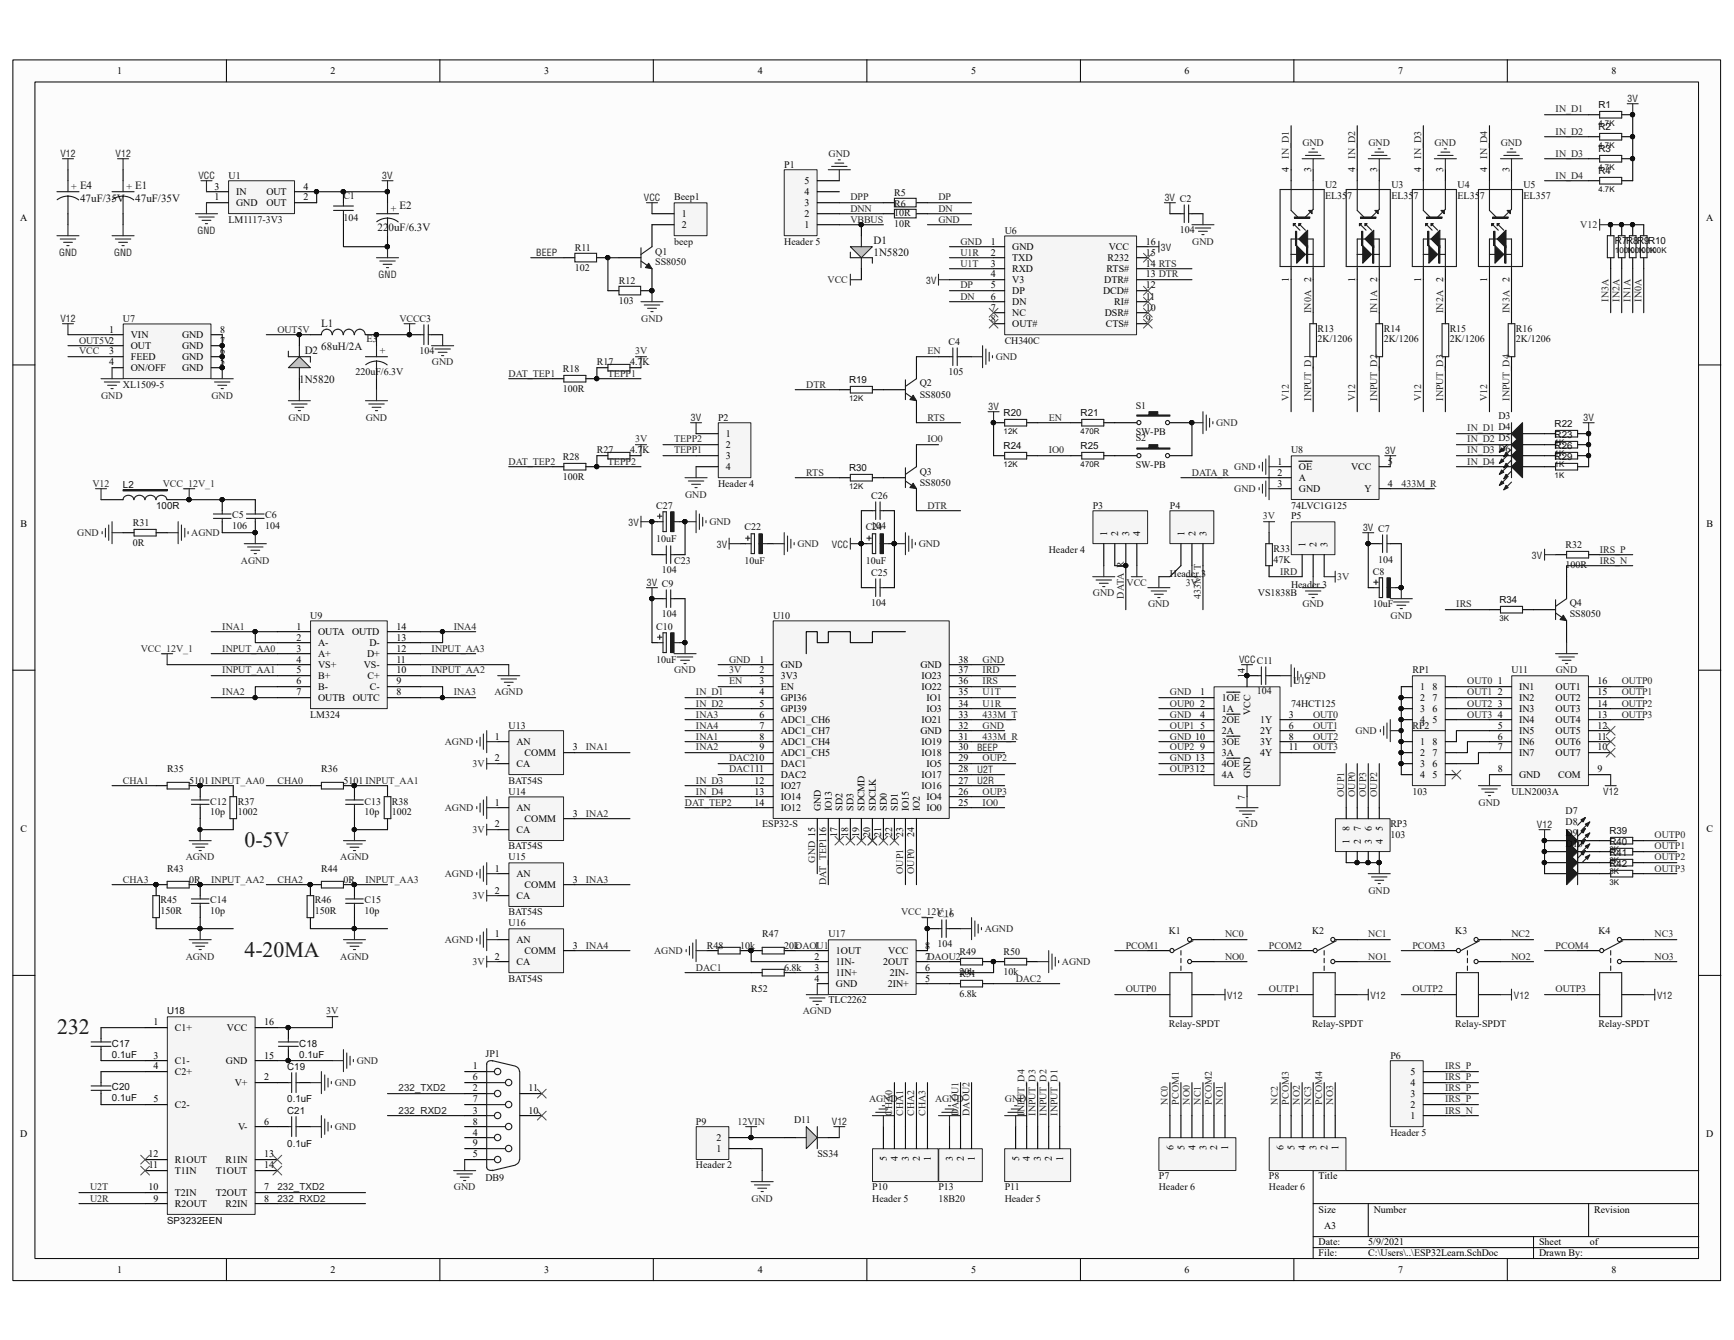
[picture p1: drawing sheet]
<svg xmlns="http://www.w3.org/2000/svg" width="279mm" height="216mm" viewBox="0 0 279 216" stroke-linecap="round" stroke-linejoin="round" font-family="sans-serif">
<defs><g id="words">
<g font-size="3.5" fill="#1c1c1c">
<text x="39.4" y="136.4">0-5V</text>
<text x="39.4" y="154.2">4-20MA</text>
<text x="9.2" y="166.6">232</text>
</g>
<g font-size="1.8" fill="#0e0e0e">
<text x="12.9" y="32.5">47uF/35V</text>
<text x="21.8" y="32.5">47uF/35V</text>
<text x="60.8" y="37.3">220uF/6.3V</text>
<text x="140.8" y="39.4">D1</text>
<text x="140.8" y="41.3">1N5820</text>
<text x="51.8" y="52.7">L1</text>
<text x="49.1" y="57.1">D2</text>
<text x="51.8" y="56.4">68uH/2A</text>
<text x="48.2" y="61.7">1N5820</text>
</g>
<g font-size="1.6">
<text x="18.9" y="11.9">1</text>
<text x="53.3" y="11.9">2</text>
<text x="87.7" y="11.9">3</text>
<text x="122.1" y="11.9">4</text>
<text x="156.5" y="11.9">5</text>
<text x="190.9" y="11.9">6</text>
<text x="225.3" y="11.9">7</text>
<text x="259.7" y="11.9">8</text>
<text x="129.6" y="29.7">5</text>
<text x="207.7" y="27.7" transform="rotate(-90 207.7 27.7)">4</text>
<text x="211.2" y="27.7" transform="rotate(-90 211.2 27.7)">3</text>
<text x="218.4" y="27.7" transform="rotate(-90 218.4 27.7)">4</text>
<text x="221.9" y="27.7" transform="rotate(-90 221.9 27.7)">3</text>
<text x="229" y="27.7" transform="rotate(-90 229 27.7)">4</text>
<text x="232.5" y="27.7" transform="rotate(-90 232.5 27.7)">3</text>
<text x="239.7" y="27.7" transform="rotate(-90 239.7 27.7)">4</text>
<text x="243.2" y="27.7" transform="rotate(-90 243.2 27.7)">3</text>
<text x="3.3" y="35.6">A</text>
<text x="34.6" y="30.6">3</text>
<text x="34.6" y="32.3">1</text>
<text x="38.1" y="31.4">IN</text>
<text x="38.1" y="33.2">GND</text>
<text x="42.9" y="33.2">OUT</text>
<text x="42.9" y="31.4">OUT</text>
<text x="48.9" y="32.3">2</text>
<text x="48.9" y="30.6">4</text>
<text x="109.9" y="35">1</text>
<text x="129.6" y="35">2</text>
<text x="129.6" y="33.2">3</text>
<text x="129.6" y="31.4">4</text>
<text x="274.9" y="35.6">A</text>
<text x="109.9" y="36.7">2</text>
<text x="129.6" y="36.7">1</text>
<text x="159.6" y="39.4">1</text>
<text x="159.6" y="41.2">2</text>
<text x="163.1" y="40.3">GND</text>
<text x="178.6" y="40.3">VCC</text>
<text x="184.6" y="41.2">15</text>
<text x="184.6" y="39.4">16</text>
<text x="159.6" y="43">3</text>
<text x="159.6" y="44.7">4</text>
<text x="159.6" y="46.5">5</text>
<text x="163.1" y="42.1">TXD</text>
<text x="163.1" y="43.8">RXD</text>
<text x="163.1" y="45.6">V3</text>
<text x="163.1" y="47.4">DP</text>
<text x="177.8" y="47.4">DCD#</text>
<text x="177.9" y="45.6">DTR#</text>
<text x="178.3" y="43.8">RTS#</text>
<text x="178.5" y="42.1">R232</text>
<text x="184.6" y="46.5">12</text>
<text x="184.6" y="44.7">13 DTR</text>
<text x="184.6" y="43">14 RTS</text>
<text x="207.7" y="45.5" transform="rotate(-90 207.7 45.5)">1</text>
<text x="211.2" y="45.5" transform="rotate(-90 211.2 45.5)">2</text>
<text x="218.4" y="45.5" transform="rotate(-90 218.4 45.5)">1</text>
<text x="221.9" y="45.5" transform="rotate(-90 221.9 45.5)">2</text>
<text x="229" y="45.5" transform="rotate(-90 229 45.5)">1</text>
<text x="232.5" y="45.5" transform="rotate(-90 232.5 45.5)">2</text>
<text x="239.7" y="45.5" transform="rotate(-90 239.7 45.5)">1</text>
<text x="243.2" y="45.5" transform="rotate(-90 243.2 45.5)">2</text>
<text x="17.6" y="53.6">1</text>
<text x="35.5" y="53.6">8</text>
<text x="159.6" y="48.3">6</text>
<text x="159.6" y="50">7</text>
<text x="159.6" y="51.8">8</text>
<text x="163.1" y="49.1">DN</text>
<text x="163.1" y="50.9">NC</text>
<text x="163.1" y="52.7">OUT#</text>
<text x="178" y="50.9">DSR#</text>
<text x="178.2" y="52.7">CTS#</text>
<text x="179.5" y="49.1">RI#</text>
<text x="184.6" y="51.8">9</text>
<text x="184.6" y="50">10</text>
<text x="184.6" y="48.3">11</text>
<text x="17.6" y="57.1">3</text>
<text x="17.6" y="58.9">4</text>
<text x="21.1" y="54.5">VIN</text>
<text x="21.1" y="56.3">OUT</text>
<text x="21.1" y="58">FEED</text>
<text x="21.1" y="59.8">ON/OFF</text>
<text x="29.3" y="59.8">GND</text>
<text x="29.3" y="58">GND</text>
<text x="29.3" y="56.3">GND</text>
<text x="29.3" y="54.5">GND</text>
<text x="35.5" y="58.9">5</text>
<text x="35.5" y="57.1">6</text>
<text x="35.5" y="55.4">7</text>
<text x="117" y="70.4">1</text>
<text x="117" y="72.2">2</text>
<text x="117" y="74">3</text>
<text x="117" y="75.7">4</text>
<text x="205.8" y="74.8">1</text>
<text x="205.8" y="76.6">2</text>
<text x="209.3" y="75.7">OE</text>
<text x="209.3" y="77.5">A</text>
<text x="217.7" y="75.7">VCC</text>
<text x="223.6" y="74.8">5</text>
<text x="205.8" y="78.4">3</text>
<text x="209.3" y="79.3">GND</text>
<text x="219.8" y="79.3">Y</text>
<text x="223.6" y="78.4">4</text>
<text x="3.3" y="84.8">B</text>
<text x="178.4" y="86.4" transform="rotate(-90 178.4 86.4)">1</text>
<text x="180.2" y="86.4" transform="rotate(-90 180.2 86.4)">2</text>
<text x="182" y="86.4" transform="rotate(-90 182 86.4)">3</text>
<text x="183.7" y="86.4" transform="rotate(-90 183.7 86.4)">4</text>
<text x="190.8" y="86.4" transform="rotate(-90 190.8 86.4)">1</text>
<text x="192.6" y="86.4" transform="rotate(-90 192.6 86.4)">2</text>
<text x="194.4" y="86.4" transform="rotate(-90 194.4 86.4)">3</text>
<text x="210.4" y="88.1" transform="rotate(-90 210.4 88.1)">1</text>
<text x="212.1" y="88.1" transform="rotate(-90 212.1 88.1)">2</text>
<text x="213.9" y="88.1" transform="rotate(-90 213.9 88.1)">3</text>
<text x="275" y="84.8">B</text>
<text x="47.8" y="101.4">1</text>
<text x="63.9" y="101.4">14</text>
<text x="47.8" y="103.2">2</text>
<text x="47.8" y="105">3</text>
<text x="47.8" y="106.8">4</text>
<text x="51.3" y="102.3">OUTA</text>
<text x="51.3" y="104.1">A-</text>
<text x="51.3" y="105.9">A+</text>
<text x="51.3" y="107.7">VS+</text>
<text x="56.7" y="102.3">OUTD</text>
<text x="58.6" y="107.7">VS-</text>
<text x="59.1" y="105.9">D+</text>
<text x="59.5" y="104.1">D-</text>
<text x="63.9" y="106.8">11</text>
<text x="63.9" y="105">12</text>
<text x="63.9" y="103.2">13</text>
<text x="122.4" y="106.8">1</text>
<text x="125.8" y="107.7">GND</text>
<text x="148.3" y="107.7">GND</text>
<text x="154.4" y="106.8">38</text>
<text x="47.8" y="108.5">5</text>
<text x="47.8" y="110.3">6</text>
<text x="47.8" y="112.1">7</text>
<text x="51.3" y="109.4">B+</text>
<text x="51.3" y="111.2">B-</text>
<text x="51.3" y="112.9">OUTB</text>
<text x="56.9" y="112.9">OUTC</text>
<text x="59.2" y="109.4">C+</text>
<text x="59.6" y="111.2">C-</text>
<text x="63.9" y="112.1">8</text>
<text x="63.9" y="110.3">9</text>
<text x="63.9" y="108.5">10</text>
<text x="122.4" y="108.5">2</text>
<text x="122.4" y="110.3">3</text>
<text x="122.4" y="112.1">4</text>
<text x="122.4" y="113.8">5</text>
<text x="125.8" y="109.4">3V3</text>
<text x="125.8" y="111.2">EN</text>
<text x="125.8" y="112.9">GPI36</text>
<text x="148.5" y="109.4">IO23</text>
<text x="148.5" y="111.2">IO22</text>
<text x="149.3" y="112.9">IO1</text>
<text x="154.4" y="108.5">37</text>
<text x="154.4" y="112.1">35</text>
<text x="154.4" y="113.8">34</text>
<text x="154.4" y="110.3">36</text>
<text x="193.4" y="112.1">1</text>
<text x="193.4" y="113.8">2</text>
<text x="196.8" y="112.9">1OE</text>
<text x="200.6" y="109.2" transform="rotate(-90 200.6 109.2)">14</text>
<text x="228.8" y="111.2">1</text>
<text x="228.8" y="112.9">2</text>
<text x="230.8" y="111.2">8</text>
<text x="230.8" y="112.9">7</text>
<text x="241.3" y="110.3">1</text>
<text x="241.3" y="112.1">2</text>
<text x="241.3" y="113.8">3</text>
<text x="244.8" y="111.2">IN1</text>
<text x="244.8" y="112.9">IN2</text>
<text x="250.7" y="111.2">OUT1</text>
<text x="250.7" y="112.9">OUT2</text>
<text x="257.4" y="110.3">16</text>
<text x="257.4" y="113.8">14</text>
<text x="257.4" y="112.1">15</text>
<text x="79.8" y="119.2">1</text>
<text x="122.4" y="115.6">6</text>
<text x="122.4" y="117.4">7</text>
<text x="122.4" y="119.2">8</text>
<text x="125.8" y="114.7">GPI39</text>
<text x="125.8" y="116.5">ADC1_CH6</text>
<text x="125.8" y="118.3">ADC1_CH7</text>
<text x="148.3" y="118.3">GND</text>
<text x="148.5" y="116.5">IO21</text>
<text x="149.3" y="114.7">IO3</text>
<text x="154.4" y="119.2">31</text>
<text x="154.4" y="115.6">33</text>
<text x="154.4" y="117.4">32</text>
<text x="193.4" y="115.6">4</text>
<text x="193.4" y="117.4">5</text>
<text x="196.8" y="114.7">1A</text>
<text x="196.8" y="116.5">2OE</text>
<text x="196.8" y="118.3">2A</text>
<text x="201.5" y="115.2" transform="rotate(-90 201.5 115.2)">VCC</text>
<text x="203.1" y="116.5">1Y</text>
<text x="203.1" y="118.3">2Y</text>
<text x="207.7" y="115.6">3</text>
<text x="207.7" y="117.4">6</text>
<text x="207.7" y="119.2">8</text>
<text x="228.8" y="114.7">3</text>
<text x="228.8" y="116.5">4</text>
<text x="230.8" y="114.7">6</text>
<text x="230.8" y="116.5">5</text>
<text x="241.3" y="115.6">4</text>
<text x="241.3" y="117.4">5</text>
<text x="241.3" y="119.2">6</text>
<text x="244.8" y="114.7">IN3</text>
<text x="244.8" y="116.5">IN4</text>
<text x="244.8" y="118.3">IN5</text>
<text x="250.7" y="114.7">OUT3</text>
<text x="250.7" y="116.5">OUT4</text>
<text x="250.7" y="118.3">OUT5</text>
<text x="257.4" y="115.6">13</text>
<text x="257.4" y="117.4">12</text>
<text x="257.4" y="119.2">11</text>
<text x="79.8" y="122.7">2</text>
<text x="83.2" y="123.6">CA</text>
<text x="83.2" y="120.1">AN</text>
<text x="84.5" y="121.8">COMM</text>
<text x="92.3" y="120.9">3</text>
<text x="122.4" y="120.9">9</text>
<text x="125.8" y="125.3">DAC2</text>
<text x="125.8" y="123.6">DAC1</text>
<text x="125.8" y="121.8">ADC1_CH5</text>
<text x="125.8" y="120.1">ADC1_CH4</text>
<text x="148.5" y="125.3">IO17</text>
<text x="148.5" y="121.8">IO18</text>
<text x="148.5" y="120.1">IO19</text>
<text x="149.3" y="123.6">IO5</text>
<text x="154.4" y="124.5">28</text>
<text x="154.4" y="122.7">29</text>
<text x="154.4" y="120.9">30</text>
<text x="193.4" y="120.9">9</text>
<text x="196.8" y="120.1">3OE</text>
<text x="196.8" y="121.8">3A</text>
<text x="196.8" y="123.6">4OE</text>
<text x="196.8" y="125.3">4A</text>
<text x="201.5" y="125.3" transform="rotate(-90 201.5 125.3)">GND</text>
<text x="203.1" y="120.1">3Y</text>
<text x="203.1" y="121.8">4Y</text>
<text x="207.7" y="120.9">11</text>
<text x="228.8" y="120.1">1</text>
<text x="228.8" y="121.8">2</text>
<text x="228.8" y="123.6">3</text>
<text x="228.8" y="125.3">4</text>
<text x="230.8" y="120.1">8</text>
<text x="230.8" y="121.8">7</text>
<text x="230.8" y="123.6">6</text>
<text x="230.8" y="125.3">5</text>
<text x="241.3" y="120.9">7</text>
<text x="241.3" y="124.5">8</text>
<text x="244.8" y="120.1">IN6</text>
<text x="244.8" y="121.8">IN7</text>
<text x="244.8" y="125.3">GND</text>
<text x="250.7" y="120.1">OUT6</text>
<text x="250.7" y="121.8">OUT7</text>
<text x="251.1" y="125.3">COM</text>
<text x="257.4" y="120.9">10</text>
<text x="257.4" y="124.5">9</text>
<text x="79.8" y="129.8">1</text>
<text x="83.2" y="130.7">AN</text>
<text x="92.3" y="131.6">3</text>
<text x="121.6" y="129.8">14</text>
<text x="121.6" y="128">13</text>
<text x="121.6" y="126.2">12</text>
<text x="125.8" y="130.7">IO12</text>
<text x="125.8" y="128.9">IO14</text>
<text x="125.8" y="127.1">IO27</text>
<text x="132.3" y="130.7" transform="rotate(-90 132.3 130.7)">GND</text>
<text x="134" y="130.7" transform="rotate(-90 134 130.7)">IO13</text>
<text x="135.8" y="130.7" transform="rotate(-90 135.8 130.7)">SD2</text>
<text x="137.5" y="130.7" transform="rotate(-90 137.5 130.7)">SD3</text>
<text x="139.3" y="130.7" transform="rotate(-90 139.3 130.7)">SDCMD</text>
<text x="141.1" y="130.7" transform="rotate(-90 141.1 130.7)">SDCLK</text>
<text x="142.9" y="130.7" transform="rotate(-90 142.9 130.7)">SD0</text>
<text x="144.7" y="130.7" transform="rotate(-90 144.7 130.7)">SD1</text>
<text x="146.4" y="130.7" transform="rotate(-90 146.4 130.7)">IO15</text>
<text x="148.2" y="130.7" transform="rotate(-90 148.2 130.7)">IO2</text>
<text x="148.5" y="127.1">IO16</text>
<text x="149.3" y="130.7">IO0</text>
<text x="149.3" y="128.9">IO4</text>
<text x="154.4" y="129.8">25</text>
<text x="154.4" y="128">26</text>
<text x="154.4" y="126.2">27</text>
<text x="200.6" y="128.8" transform="rotate(-90 200.6 128.8)">7</text>
<text x="3.3" y="134">C</text>
<text x="79.8" y="133.3">2</text>
<text x="83.2" y="134.2">CA</text>
<text x="84.5" y="132.5">COMM</text>
<text x="134.9" y="134.9" transform="rotate(-90 134.9 134.9)">17</text>
<text x="136.7" y="134.9" transform="rotate(-90 136.7 134.9)">18</text>
<text x="138.4" y="134.9" transform="rotate(-90 138.4 134.9)">19</text>
<text x="140.2" y="134.9" transform="rotate(-90 140.2 134.9)">20</text>
<text x="142" y="134.9" transform="rotate(-90 142 134.9)">21</text>
<text x="143.8" y="134.9" transform="rotate(-90 143.8 134.9)">22</text>
<text x="145.5" y="134.9" transform="rotate(-90 145.5 134.9)">23</text>
<text x="147.3" y="134.9" transform="rotate(-90 147.3 134.9)">24</text>
<text x="217.5" y="136" transform="rotate(-90 217.5 136)">1</text>
<text x="217.5" y="133.9" transform="rotate(-90 217.5 133.9)">8</text>
<text x="219.2" y="136" transform="rotate(-90 219.2 136)">2</text>
<text x="219.2" y="133.9" transform="rotate(-90 219.2 133.9)">7</text>
<text x="221" y="136" transform="rotate(-90 221 136)">3</text>
<text x="221" y="133.9" transform="rotate(-90 221 133.9)">6</text>
<text x="222.8" y="136" transform="rotate(-90 222.8 136)">4</text>
<text x="222.8" y="133.9" transform="rotate(-90 222.8 133.9)">5</text>
<text x="275" y="134">C</text>
<text x="79.8" y="144">2</text>
<text x="79.8" y="140.4">1</text>
<text x="83.2" y="141.3">AN</text>
<text x="84.5" y="143.1">COMM</text>
<text x="92.3" y="142.2">3</text>
<text x="83.2" y="144.9">CA</text>
<text x="79.8" y="154.6">2</text>
<text x="79.8" y="151">1</text>
<text x="83.2" y="155.5">CA</text>
<text x="83.2" y="151.9">AN</text>
<text x="84.5" y="153.7">COMM</text>
<text x="92.3" y="152.8">3</text>
<text x="131.2" y="152.8">1</text>
<text x="131.2" y="154.6">2</text>
<text x="134.7" y="153.7">1OUT</text>
<text x="134.7" y="155.5">1IN-</text>
<text x="142.3" y="155.5">2OUT</text>
<text x="143.1" y="153.7">VCC</text>
<text x="149.1" y="154.6">7DAOU2</text>
<text x="149.1" y="152.8">8</text>
<text x="131.2" y="156.4">3</text>
<text x="131.2" y="158.2">4</text>
<text x="134.7" y="157.3">1IN+</text>
<text x="134.7" y="159">GND</text>
<text x="143" y="159">2IN+</text>
<text x="143.4" y="157.3">2IN-</text>
<text x="149.1" y="158.2">5</text>
<text x="149.1" y="156.4">6</text>
<text x="24.7" y="165.2">1</text>
<text x="28.2" y="166.1">C1+</text>
<text x="36.6" y="166.1">VCC</text>
<text x="42.5" y="165.2">16</text>
<text x="24.7" y="170.6">3</text>
<text x="24.7" y="172.3">4</text>
<text x="28.2" y="171.4">C1-</text>
<text x="28.2" y="173.2">C2+</text>
<text x="36.4" y="171.4">GND</text>
<text x="42.5" y="170.6">15</text>
<text x="76.2" y="172.3">1</text>
<text x="227.3" y="173.2">5</text>
<text x="24.7" y="177.6">5</text>
<text x="28.2" y="178.5">C2-</text>
<text x="37.8" y="175">V+</text>
<text x="42.5" y="174.1">2</text>
<text x="76.2" y="175.9">2</text>
<text x="76.2" y="179.4">3</text>
<text x="76.2" y="174.1">6</text>
<text x="76.2" y="177.6">7</text>
<text x="85.2" y="175.9">11</text>
<text x="85.2" y="179.4">10</text>
<text x="227.3" y="178.5">2</text>
<text x="227.3" y="176.7">3</text>
<text x="227.3" y="175">4</text>
<text x="3.3" y="183.2">D</text>
<text x="38.4" y="182.1">V-</text>
<text x="42.5" y="181.2">6</text>
<text x="76.2" y="183">4</text>
<text x="76.2" y="181.2">8</text>
<text x="76.2" y="184.7">9</text>
<text x="115.4" y="185.6">1</text>
<text x="115.4" y="183.9">2</text>
<text x="189.1" y="185.3" transform="rotate(-90 189.1 185.3)">6</text>
<text x="190.8" y="185.3" transform="rotate(-90 190.8 185.3)">5</text>
<text x="192.6" y="185.3" transform="rotate(-90 192.6 185.3)">4</text>
<text x="194.4" y="185.3" transform="rotate(-90 194.4 185.3)">3</text>
<text x="196.1" y="185.3" transform="rotate(-90 196.1 185.3)">2</text>
<text x="197.9" y="185.3" transform="rotate(-90 197.9 185.3)">1</text>
<text x="206.8" y="185.3" transform="rotate(-90 206.8 185.3)">6</text>
<text x="208.6" y="185.3" transform="rotate(-90 208.6 185.3)">5</text>
<text x="210.4" y="185.3" transform="rotate(-90 210.4 185.3)">4</text>
<text x="212.1" y="185.3" transform="rotate(-90 212.1 185.3)">3</text>
<text x="213.9" y="185.3" transform="rotate(-90 213.9 185.3)">2</text>
<text x="215.7" y="185.3" transform="rotate(-90 215.7 185.3)">1</text>
<text x="227.3" y="180.3">1</text>
<text x="274.9" y="183.2">D</text>
<text x="23.9" y="191.8">10</text>
<text x="23.9" y="186.5">12</text>
<text x="24" y="188.3">11</text>
<text x="28.2" y="189.1">T1IN</text>
<text x="28.2" y="187.4">R1OUT</text>
<text x="34.8" y="189.1">T1OUT</text>
<text x="36.3" y="187.4">R1IN</text>
<text x="42.5" y="191.8">7</text>
<text x="42.5" y="186.5">13</text>
<text x="42.5" y="188.3">14</text>
<text x="76.2" y="186.5">5</text>
<text x="142.9" y="187.1" transform="rotate(-90 142.9 187.1)">5</text>
<text x="144.7" y="187.1" transform="rotate(-90 144.7 187.1)">4</text>
<text x="146.4" y="187.1" transform="rotate(-90 146.4 187.1)">3</text>
<text x="148.2" y="187.1" transform="rotate(-90 148.2 187.1)">2</text>
<text x="150" y="187.1" transform="rotate(-90 150 187.1)">1</text>
<text x="153.5" y="187.1" transform="rotate(-90 153.5 187.1)">3</text>
<text x="155.3" y="187.1" transform="rotate(-90 155.3 187.1)">2</text>
<text x="157.1" y="187.1" transform="rotate(-90 157.1 187.1)">1</text>
<text x="164.2" y="187.1" transform="rotate(-90 164.2 187.1)">5</text>
<text x="165.9" y="187.1" transform="rotate(-90 165.9 187.1)">4</text>
<text x="167.7" y="187.1" transform="rotate(-90 167.7 187.1)">3</text>
<text x="169.5" y="187.1" transform="rotate(-90 169.5 187.1)">2</text>
<text x="171.3" y="187.1" transform="rotate(-90 171.3 187.1)">1</text>
<text x="212.5" y="190">Title</text>
<text x="24.7" y="193.6">9</text>
<text x="28.2" y="194.5">R2OUT</text>
<text x="28.2" y="192.7">T2IN</text>
<text x="34.8" y="192.7">T2OUT</text>
<text x="36.3" y="194.5">R2IN</text>
<text x="42.5" y="193.6">8</text>
<text x="212.5" y="195.4">Size</text>
<text x="213.4" y="198">A3</text>
<text x="221.4" y="195.4">Number</text>
<text x="256.9" y="195.4">Revision</text>
<text x="212.5" y="200.7">Date:</text>
<text x="212.5" y="202.4">File:</text>
<text x="220.5" y="202.4">C:\Users\..\ESP32Learn.SchDoc</text>
<text x="220.5" y="200.7">5/9/2021</text>
<text x="248" y="200.7">Sheet</text>
<text x="248" y="202.4">Drawn By:</text>
<text x="256.2" y="200.7">of</text>
<text x="18.9" y="205.1">1</text>
<text x="53.3" y="205.1">2</text>
<text x="87.7" y="205.1">3</text>
<text x="122.1" y="205.1">4</text>
<text x="156.5" y="205.1">5</text>
<text x="190.9" y="205.1">6</text>
<text x="225.3" y="205.1">7</text>
<text x="259.7" y="205.1">8</text>
</g>
<g font-size="1.6" fill="#0e0e0e">
<text x="257.6" y="17.4">R1</text>
<text x="257.6" y="21">R2</text>
<text x="36.8" y="28.8">U1</text>
<text x="126.4" y="27">P1</text>
<text x="257.6" y="24.5">R3</text>
<text x="257.6" y="28.1">R4</text>
<text x="11.5" y="30.6">+ E4</text>
<text x="20.4" y="30.6">+ E1</text>
<text x="36.8" y="35.9">LM1117-3V3</text>
<text x="55.3" y="32.1">C1</text>
<text x="55.3" y="35.7">104</text>
<text x="63" y="34.1">+ E2</text>
<text x="108.6" y="32.3">Beep1</text>
<text x="144.1" y="34.8">10R</text>
<text x="144.1" y="31.6">R5</text>
<text x="144.1" y="33.4">R6</text>
<text x="213.5" y="30.4">U2</text>
<text x="213.5" y="32.1">EL357</text>
<text x="224.2" y="30.4">U3</text>
<text x="224.2" y="32.1">EL357</text>
<text x="234.9" y="30.4">U4</text>
<text x="234.9" y="32.1">EL357</text>
<text x="245.5" y="30.4">U5</text>
<text x="245.5" y="32.1">EL357</text>
<text x="92.6" y="40.5">R11</text>
<text x="105.6" y="41">Q1</text>
<text x="108.6" y="39.4">beep</text>
<text x="126.4" y="39.4">Header 5</text>
<text x="144.1" y="36.6">10R</text>
<text x="161.9" y="37.6">U6</text>
<text x="190.1" y="37.5">104</text>
<text x="260.2" y="39.2">R7</text>
<text x="262" y="39.2">R8</text>
<text x="263.8" y="39.2">R9</text>
<text x="265.6" y="39.2">R10</text>
<text x="92.6" y="43.6">102</text>
<text x="99.7" y="45.8">R12</text>
<text x="105.6" y="42.8">SS8050</text>
<text x="19.8" y="51.8">U7</text>
<text x="99.7" y="49">103</text>
<text x="212.3" y="53.4">R13</text>
<text x="223" y="53.4">R14</text>
<text x="233.6" y="53.4">R15</text>
<text x="244.3" y="53.4">R16</text>
<text x="59.1" y="55.2">E3</text>
<text x="61.2" y="57.1">+</text>
<text x="67.6" y="57.1">104</text>
<text x="90.7" y="59.9">R18</text>
<text x="96.2" y="58.9">R17</text>
<text x="101.5" y="58.9">4.7K</text>
<text x="152.8" y="55.5">C4</text>
<text x="161.9" y="55.4">CH340C</text>
<text x="212.3" y="55.2">2K/1206</text>
<text x="223" y="55.2">2K/1206</text>
<text x="233.6" y="55.2">2K/1206</text>
<text x="244.3" y="55.2">2K/1206</text>
<text x="19.8" y="62.4">XL1509-5</text>
<text x="57.3" y="60.5">220uF/6.3V</text>
<text x="90.7" y="63.2">100R</text>
<text x="136.8" y="61.8">R19</text>
<text x="148.2" y="62.3">Q2</text>
<text x="148.2" y="64.1">SS8050</text>
<text x="152.8" y="60.5">105</text>
<text x="183" y="65.8">S1</text>
<text x="115.7" y="67.8">P2</text>
<text x="161.7" y="67.1">R20</text>
<text x="174.1" y="67.1">R21</text>
<text x="183" y="70.1">SW-PB</text>
<text x="183" y="71.1">S2</text>
<text x="241.4" y="67.6">D3</text>
<text x="250.5" y="68.8">R22</text>
<text x="250.5" y="70.6">R23</text>
<text x="90.7" y="74.1">R28</text>
<text x="90.7" y="77.3">100R</text>
<text x="96.2" y="73.1">R27</text>
<text x="101.5" y="73.1">4.7K</text>
<text x="136.8" y="75.9">R30</text>
<text x="148.2" y="76.5">Q3</text>
<text x="161.7" y="72.4">R24</text>
<text x="174.1" y="72.4">R25</text>
<text x="183" y="75.4">SW-PB</text>
<text x="208" y="73.1">U8</text>
<text x="250.5" y="72.4">R26</text>
<text x="250.5" y="74.2">R29</text>
<text x="19.8" y="78.6">L2</text>
<text x="25.1" y="82">100R</text>
<text x="37.4" y="83.5">C5</text>
<text x="42.7" y="83.5">C6</text>
<text x="105.7" y="82">C27</text>
<text x="115.7" y="78.4">Header 4</text>
<text x="140.4" y="80.3">C26</text>
<text x="148.2" y="78.2">SS8050</text>
<text x="176.1" y="82">P3</text>
<text x="188.5" y="82">P4</text>
<text x="208" y="82">74LVC1G125</text>
<text x="208" y="83.7">P5</text>
<text x="21.4" y="84.8">R31</text>
<text x="21.4" y="88">0R</text>
<text x="37.4" y="85.3">106</text>
<text x="42.7" y="85.3">104</text>
<text x="105.7" y="87.2">10uF</text>
<text x="120" y="85.5">C22</text>
<text x="139.5" y="85.5">C24</text>
<text x="140.4" y="85.3">104</text>
<text x="169" y="89">Header 4</text>
<text x="205.2" y="88.9">R33</text>
<text x="252.3" y="88.3">R32</text>
<text x="106.6" y="92.4">104</text>
<text x="108.6" y="90.8">C23</text>
<text x="120" y="90.8">10uF</text>
<text x="139.5" y="90.8">10uF</text>
<text x="140.4" y="92.8">C25</text>
<text x="188.5" y="92.9">Header 3</text>
<text x="205.2" y="90.6">47K</text>
<text x="208" y="94.7">Header 3</text>
<text x="221.2" y="92.6">C8</text>
<text x="222.1" y="90.6">104</text>
<text x="252.3" y="91.5">100R</text>
<text x="50" y="99.7">U9</text>
<text x="105.7" y="101.4">C10</text>
<text x="106.6" y="99.5">104</text>
<text x="124.6" y="99.7">U10</text>
<text x="140.4" y="97.7">104</text>
<text x="202.7" y="96.1">VS1838B</text>
<text x="221.2" y="97.9">10uF</text>
<text x="241.6" y="97.2">R34</text>
<text x="252.9" y="97.7">Q4</text>
<text x="252.9" y="99.5">SS8050</text>
<text x="105.7" y="106.8">10uF</text>
<text x="202.5" y="111.9">104</text>
<text x="208" y="113.8">74HCT125</text>
<text x="208.4" y="110.3">U12</text>
<text x="227.6" y="108.5">RP1</text>
<text x="243.5" y="108.5">U11</text>
<text x="50" y="115.6">LM324</text>
<text x="82" y="117.4">U13</text>
<text x="227.6" y="119.2">103</text>
<text x="227.6" y="117.4">RP2</text>
<text x="26.9" y="124.5">R35</text>
<text x="51.8" y="124.5">R36</text>
<text x="30.5" y="126.2">5101 INPUT_AA0</text>
<text x="33.9" y="129.6">C12</text>
<text x="33.9" y="131.4">10p</text>
<text x="38.3" y="129.6">R37</text>
<text x="38.3" y="131.4">1002</text>
<text x="55.3" y="126.2">5101 INPUT_AA1</text>
<text x="58.7" y="129.6">C13</text>
<text x="58.7" y="131.4">10p</text>
<text x="63.2" y="129.6">R38</text>
<text x="63.2" y="131.4">1002</text>
<text x="82" y="126.2">BAT54S</text>
<text x="82" y="128">U14</text>
<text x="227.6" y="128">103</text>
<text x="243.5" y="128">ULN2003A</text>
<text x="252.3" y="131.2">D7</text>
<text x="82" y="136.9">BAT54S</text>
<text x="122.8" y="133.3">ESP32-S</text>
<text x="224" y="133.3">RP3</text>
<text x="224" y="135.1">103</text>
<text x="252.3" y="133">D8</text>
<text x="252.3" y="134.7">D9</text>
<text x="252.3" y="136.5">D10</text>
<text x="259.3" y="134.4">R39</text>
<text x="259.3" y="136.2">R40</text>
<text x="259.3" y="138">R41</text>
<text x="26.9" y="140.4">R43</text>
<text x="30.5" y="142.2">0R</text>
<text x="51.8" y="140.4">R44</text>
<text x="55.3" y="142.2">0R</text>
<text x="82" y="138.6">U15</text>
<text x="259.3" y="139.7">R42</text>
<text x="25.9" y="145.5">R45</text>
<text x="25.9" y="147.3">150R</text>
<text x="33.9" y="145.5">C14</text>
<text x="33.9" y="147.3">10p</text>
<text x="50.7" y="145.5">R46</text>
<text x="50.7" y="147.3">150R</text>
<text x="58.7" y="145.5">C15</text>
<text x="58.7" y="147.3">10p</text>
<text x="82" y="147.5">BAT54S</text>
<text x="82" y="149.3">U16</text>
<text x="151" y="147.7">C16</text>
<text x="113.9" y="152.8">R48</text>
<text x="119.3" y="152.8">10k</text>
<text x="122.8" y="151">R47</text>
<text x="126.4" y="152.8">20kDAOU1</text>
<text x="133.5" y="151">U17</text>
<text x="151" y="152.7">104</text>
<text x="154.6" y="153.9">R49</text>
<text x="161.7" y="153.9">R50</text>
<text x="188.3" y="150.5">K1</text>
<text x="211.4" y="150.5">K2</text>
<text x="234.5" y="150.5">K3</text>
<text x="257.6" y="150.5">K4</text>
<text x="82" y="158.2">BAT54S</text>
<text x="121" y="159.9">R52</text>
<text x="126.4" y="156.4">6.8k</text>
<text x="133.5" y="161.7">TLC2262</text>
<text x="154.6" y="157.1">20k</text>
<text x="154.6" y="157.4">R51</text>
<text x="154.6" y="160.6">6.8k</text>
<text x="161.7" y="157.1">10k</text>
<text x="26.9" y="163.4">U18</text>
<text x="188.3" y="165.4">Relay-SPDT</text>
<text x="211.4" y="165.4">Relay-SPDT</text>
<text x="234.5" y="165.4">Relay-SPDT</text>
<text x="257.6" y="165.4">Relay-SPDT</text>
<text x="18" y="168.6">C17</text>
<text x="18" y="170.4">0.1uF</text>
<text x="46.3" y="172.3">C19</text>
<text x="48.2" y="168.6">C18</text>
<text x="48.2" y="170.4">0.1uF</text>
<text x="78.2" y="170.3">JP1</text>
<text x="224" y="170.6">P6</text>
<text x="18" y="175.7">C20</text>
<text x="18" y="177.5">0.1uF</text>
<text x="46.3" y="177.6">0.1uF</text>
<text x="46.3" y="179.4">C21</text>
<text x="46.3" y="184.7">0.1uF</text>
<text x="112.1" y="181.2">P9</text>
<text x="128" y="181">D11</text>
<text x="224" y="183">Header 5</text>
<text x="78.2" y="190.2">DB9</text>
<text x="112.1" y="188.3">Header 2</text>
<text x="131.7" y="186.5">SS34</text>
<text x="140.5" y="191.8">P10</text>
<text x="151.2" y="191.8">P13</text>
<text x="161.9" y="191.8">P11</text>
<text x="186.7" y="190">P7</text>
<text x="186.7" y="191.8">Header 6</text>
<text x="204.5" y="190">P8</text>
<text x="204.5" y="191.8">Header 6</text>
<text x="26.9" y="197.1">SP3232EEN</text>
<text x="140.5" y="193.6">Header 5</text>
<text x="151.2" y="193.6">18B20</text>
<text x="161.9" y="193.6">Header 5</text>
</g>
<g font-size="1.6" fill="#262626">
<text x="262.3" y="16.5">3V</text>
<text x="209.8" y="23.5">GND</text>
<text x="220.5" y="23.5">GND</text>
<text x="231.1" y="23.5">GND</text>
<text x="241.8" y="23.5">GND</text>
<text x="250.7" y="18.1">IN_D1</text>
<text x="250.7" y="21.7">IN_D2</text>
<text x="9.7" y="25.4">V12</text>
<text x="18.6" y="25.4">V12</text>
<text x="32" y="28.9">VCC</text>
<text x="61.6" y="28.9">3V</text>
<text x="133.5" y="25.2">GND</text>
<text x="207.7" y="25.6" transform="rotate(-90 207.7 25.6)">IN_D1</text>
<text x="218.4" y="25.6" transform="rotate(-90 218.4 25.6)">IN_D2</text>
<text x="229" y="25.6" transform="rotate(-90 229 25.6)">IN_D3</text>
<text x="239.7" y="25.6" transform="rotate(-90 239.7 25.6)">IN_D4</text>
<text x="250.7" y="25.2">IN_D3</text>
<text x="250.7" y="28.8">IN_D4</text>
<text x="103.8" y="32.4">VCC</text>
<text x="137" y="34.1">DNN</text>
<text x="137" y="32.3">DPP</text>
<text x="137" y="35.9">VBBUS</text>
<text x="151.2" y="34.1">DN</text>
<text x="151.2" y="32.3">DP</text>
<text x="151.2" y="35.9">GND</text>
<text x="187.7" y="32.4">3V C2</text>
<text x="9.5" y="41.3">GND</text>
<text x="18.4" y="41.3">GND</text>
<text x="31.8" y="37.8">GND</text>
<text x="86.4" y="41.3">BEEP</text>
<text x="154.8" y="41.2">U1R</text>
<text x="154.8" y="39.4">GND</text>
<text x="187.1" y="40.4">3V</text>
<text x="192.1" y="39.4">GND</text>
<text x="254.6" y="36.7">V12</text>
<text x="61" y="44.8">GND</text>
<text x="133.3" y="45.6">VCC</text>
<text x="149.2" y="45.7">3V</text>
<text x="154.8" y="43">U1T</text>
<text x="154.8" y="46.5">DP</text>
<text x="9.7" y="51.9">V12</text>
<text x="44.7" y="53.6">OUT5V</text>
<text x="64.3" y="51.8">VCCC3</text>
<text x="103.3" y="51.8">GND</text>
<text x="154.8" y="48.3">DN</text>
<text x="211.2" y="50.4" transform="rotate(-90 211.2 50.4)">IN0A</text>
<text x="221.9" y="50.4" transform="rotate(-90 221.9 50.4)">IN1A</text>
<text x="232.5" y="50.4" transform="rotate(-90 232.5 50.4)">IN2A</text>
<text x="243.2" y="50.4" transform="rotate(-90 243.2 50.4)">IN3A</text>
<text x="259.2" y="48.6" transform="rotate(-90 259.2 48.6)">IN3A</text>
<text x="260.9" y="48.6" transform="rotate(-90 260.9 48.6)">IN2A</text>
<text x="262.7" y="48.6" transform="rotate(-90 262.7 48.6)">IN1A</text>
<text x="264.5" y="48.6" transform="rotate(-90 264.5 48.6)">IN0A</text>
<text x="12.7" y="57.1">VCC</text>
<text x="12.7" y="55.4">OUT5V2</text>
<text x="69.6" y="58.9">GND</text>
<text x="102.3" y="57.1">3V</text>
<text x="149.4" y="57.1">EN</text>
<text x="160.4" y="58">GND</text>
<text x="16.3" y="64.2">GND</text>
<text x="34.1" y="64.2">GND</text>
<text x="82" y="60.7">DAT_TEP1</text>
<text x="98" y="60.7">TEPP1</text>
<text x="129.9" y="62.4">DTR</text>
<text x="207.7" y="64.6" transform="rotate(-90 207.7 64.6)">V12</text>
<text x="211.2" y="64.6" transform="rotate(-90 211.2 64.6)">INPUT_D1</text>
<text x="218.4" y="64.6" transform="rotate(-90 218.4 64.6)">V12</text>
<text x="221.9" y="64.6" transform="rotate(-90 221.9 64.6)">INPUT_D2</text>
<text x="229" y="64.6" transform="rotate(-90 229 64.6)">V12</text>
<text x="232.5" y="64.6" transform="rotate(-90 232.5 64.6)">INPUT_D3</text>
<text x="239.7" y="64.6" transform="rotate(-90 239.7 64.6)">V12</text>
<text x="243.2" y="64.6" transform="rotate(-90 243.2 64.6)">INPUT_D4</text>
<text x="46.5" y="67.8">GND</text>
<text x="58.9" y="67.8">GND</text>
<text x="102.3" y="71.3">3V</text>
<text x="108.6" y="71.3">TEPP2</text>
<text x="111.3" y="67.9">3V</text>
<text x="149.4" y="67.8">RTS</text>
<text x="149.4" y="71.3">IO0</text>
<text x="159.3" y="66.1">3V</text>
<text x="169" y="67.8">EN</text>
<text x="196" y="68.7">GND</text>
<text x="236.4" y="71.3">IN_D2 D5</text>
<text x="236.4" y="69.5">IN_D1 D4</text>
<text x="255.1" y="67.9">3V</text>
<text x="82" y="74.8">DAT_TEP2</text>
<text x="98" y="74.8">TEPP2</text>
<text x="108.6" y="73.1">TEPP1</text>
<text x="129.9" y="76.6">RTS</text>
<text x="169" y="73.1">IO0</text>
<text x="192.1" y="76.6">DATA_R</text>
<text x="198.9" y="75.7">GND</text>
<text x="223.2" y="73.2">3V</text>
<text x="236.4" y="74.8">IN_D4</text>
<text x="236.4" y="73.1">IN_D3 D6</text>
<text x="14.9" y="78.4">V12</text>
<text x="26.2" y="78.4">VCC_12V_1</text>
<text x="110.4" y="80.2">GND</text>
<text x="149.4" y="82">DTR</text>
<text x="198.9" y="79.3">GND</text>
<text x="203.5" y="83.7">3V</text>
<text x="225.8" y="78.4">433M_R</text>
<text x="12.4" y="86.4">GND</text>
<text x="30.8" y="86.4">AGND</text>
<text x="101.3" y="84.7">3V</text>
<text x="114.3" y="84.6">GND</text>
<text x="115.5" y="88.3">3V</text>
<text x="128.5" y="88.1">GND</text>
<text x="134" y="88.3">VCC</text>
<text x="148" y="88.1">GND</text>
<text x="219.6" y="85.6">3V C7</text>
<text x="257.8" y="89">IRS_P</text>
<text x="38.8" y="90.8">AGND</text>
<text x="104.2" y="94.5">3V C9</text>
<text x="181.5" y="94.4">VCC</text>
<text x="191.1" y="94.4">3V</text>
<text x="206.2" y="92.6">IRD</text>
<text x="215.5" y="93.5">3V</text>
<text x="246.8" y="90">3V</text>
<text x="257.8" y="90.8">IRS_N</text>
<text x="35.8" y="101.4">INA1</text>
<text x="73.1" y="101.4">INA4</text>
<text x="176.1" y="96.1">GND</text>
<text x="181.1" y="96.5" transform="rotate(-90 181.1 96.5)">DATA_R</text>
<text x="185" y="97.9">GND</text>
<text x="193.5" y="96.5" transform="rotate(-90 193.5 96.5)">433M_T</text>
<text x="209.8" y="97.9">GND</text>
<text x="224.1" y="99.7">GND</text>
<text x="234.7" y="97.9">IRS</text>
<text x="22.7" y="105">VCC_12V_1</text>
<text x="35.8" y="105">INPUT_AA0</text>
<text x="69.6" y="105">INPUT_AA3</text>
<text x="117.5" y="106.8">GND</text>
<text x="158.3" y="106.8">GND</text>
<text x="199.6" y="106.9">VCCC11</text>
<text x="35.8" y="112.1">INA2</text>
<text x="35.8" y="108.5">INPUT_AA1</text>
<text x="69.5" y="108.5">INPUT_AA2</text>
<text x="73.1" y="112.1">INA3</text>
<text x="79.7" y="112.1">AGND</text>
<text x="108.6" y="108.5">GND</text>
<text x="112.1" y="112.1">IN_D1</text>
<text x="112.1" y="113.8">IN_D2</text>
<text x="117.5" y="110.3">EN</text>
<text x="117.5" y="108.5">3V</text>
<text x="158.3" y="112.1">U1T</text>
<text x="158.3" y="113.8">U1R</text>
<text x="158.3" y="110.3">IRS</text>
<text x="158.3" y="108.5">IRD</text>
<text x="188.5" y="112.1">GND</text>
<text x="188.5" y="113.8">OUP0</text>
<text x="210.2" y="109.4">GND</text>
<text x="236.4" y="112.1">OUT1</text>
<text x="236.4" y="110.3">OUT0</text>
<text x="236.4" y="113.8">OUT2</text>
<text x="250.7" y="108.5">GND</text>
<text x="261.3" y="112.1">OUTP1</text>
<text x="261.3" y="110.3">OUTP0</text>
<text x="261.3" y="113.8">OUTP2</text>
<text x="112.1" y="115.6">INA3</text>
<text x="112.1" y="117.4">INA4</text>
<text x="112.1" y="119.2">INA1</text>
<text x="158.3" y="117.4">GND</text>
<text x="158.3" y="115.6">433M_T</text>
<text x="158.3" y="119.2">433M_R</text>
<text x="188.5" y="115.6">GND</text>
<text x="188.5" y="119.2">GND 10</text>
<text x="188.5" y="117.4">OUP1</text>
<text x="211.6" y="119.2">OUT2</text>
<text x="211.6" y="117.4">OUT1</text>
<text x="211.6" y="115.6">OUT0</text>
<text x="218.4" y="118.3">GND</text>
<text x="236.4" y="115.6">OUT3</text>
<text x="261.3" y="115.6">OUTP3</text>
<text x="71.7" y="120.1">AGND</text>
<text x="76.1" y="123.6">3V</text>
<text x="94.4" y="120.9">INA1</text>
<text x="112.1" y="120.9">INA2</text>
<text x="117.5" y="122.7">DAC210</text>
<text x="117.5" y="124.5">DAC111</text>
<text x="157.4" y="121">BEEP</text>
<text x="157.4" y="124.6">U2T</text>
<text x="158.3" y="122.7">OUP2</text>
<text x="188.5" y="122.7">GND 13</text>
<text x="188.5" y="120.9">OUP2</text>
<text x="188.5" y="124.5">OUP312</text>
<text x="211.6" y="120.9">OUT3</text>
<text x="19.8" y="126.2">CHA1</text>
<text x="44.7" y="126.2">CHA0</text>
<text x="71.7" y="130.7">AGND</text>
<text x="94.4" y="131.6">INA2</text>
<text x="110.4" y="129.8">DAT_TEP2</text>
<text x="112.1" y="126.2">IN_D3</text>
<text x="112.1" y="128">IN_D4</text>
<text x="157.4" y="126.4">U2R</text>
<text x="158.3" y="129.8">IO0</text>
<text x="158.3" y="128">OUP3</text>
<text x="216.6" y="128.4" transform="rotate(-90 216.6 128.4)">OUP1</text>
<text x="218.4" y="128.4" transform="rotate(-90 218.4 128.4)">OUP0</text>
<text x="220.1" y="128.4" transform="rotate(-90 220.1 128.4)">OUP3</text>
<text x="221.9" y="128.4" transform="rotate(-90 221.9 128.4)">OUP2</text>
<text x="238.3" y="129.8">GND</text>
<text x="258.3" y="128.1">V12</text>
<text x="76.1" y="134.2">3V</text>
<text x="199.2" y="133.3">GND</text>
<text x="247.6" y="133.4">V12</text>
<text x="266.6" y="135.1">OUTP0</text>
<text x="266.6" y="136.9">OUTP1</text>
<text x="19.8" y="142.2">CHA3</text>
<text x="29.9" y="138.6">AGND</text>
<text x="34" y="142.2">INPUT_AA2</text>
<text x="44.7" y="142.2">CHA2</text>
<text x="54.8" y="138.6">AGND</text>
<text x="58.9" y="142.2">INPUT_AA3</text>
<text x="71.7" y="141.3">AGND</text>
<text x="94.4" y="142.2">INA3</text>
<text x="131.4" y="139" transform="rotate(-90 131.4 139)">GND 15</text>
<text x="133.1" y="142.5" transform="rotate(-90 133.1 142.5)">DAT_TEP116</text>
<text x="145.5" y="140.8" transform="rotate(-90 145.5 140.8)">OUP1</text>
<text x="147.3" y="140.8" transform="rotate(-90 147.3 140.8)">OUP0</text>
<text x="220.5" y="144">GND</text>
<text x="266.6" y="138.6">OUTP2</text>
<text x="266.6" y="140.4">OUTP3</text>
<text x="76.1" y="144.9">3V</text>
<text x="145.2" y="147.5">VCC_12V_1</text>
<text x="29.9" y="154.6">AGND</text>
<text x="54.8" y="154.6">AGND</text>
<text x="71.7" y="151.9">AGND</text>
<text x="76.1" y="155.5">3V</text>
<text x="94.4" y="152.8">INA4</text>
<text x="105.4" y="153.7">AGND</text>
<text x="158.7" y="150.2">AGND</text>
<text x="171.1" y="155.5">AGND</text>
<text x="181.4" y="152.8">PCOM1</text>
<text x="197.4" y="154.6">NO0</text>
<text x="197.4" y="151">NC0</text>
<text x="204.5" y="152.8">PCOM2</text>
<text x="220.5" y="154.6">NO1</text>
<text x="220.5" y="151">NC1</text>
<text x="227.6" y="152.8">PCOM3</text>
<text x="243.5" y="154.6">NO2</text>
<text x="243.5" y="151">NC2</text>
<text x="250.7" y="152.8">PCOM4</text>
<text x="266.6" y="154.6">NO3</text>
<text x="266.6" y="151">NC3</text>
<text x="112.1" y="156.4">DAC1</text>
<text x="163.7" y="158.2">DAC2</text>
<text x="181.4" y="159.9">OUTP0</text>
<text x="197.7" y="160.9">V12</text>
<text x="204.5" y="159.9">OUTP1</text>
<text x="220.8" y="160.9">V12</text>
<text x="227.6" y="159.9">OUTP2</text>
<text x="243.9" y="160.9">V12</text>
<text x="250.7" y="159.9">OUTP3</text>
<text x="267" y="160.9">V12</text>
<text x="52.6" y="163.4">3V</text>
<text x="129.4" y="163.4">AGND</text>
<text x="57.5" y="171.4">GND</text>
<text x="232.9" y="172.3">IRS_P</text>
<text x="53.9" y="175">GND</text>
<text x="64.2" y="179.4">232_RXD2</text>
<text x="64.2" y="175.9">232_TXD2</text>
<text x="140" y="177.6">AGND</text>
<text x="143.8" y="179.7" transform="rotate(-90 143.8 179.7)">CHA0</text>
<text x="145.5" y="179.7" transform="rotate(-90 145.5 179.7)">CHA1</text>
<text x="147.3" y="179.7" transform="rotate(-90 147.3 179.7)">CHA2</text>
<text x="149.1" y="179.7" transform="rotate(-90 149.1 179.7)">CHA3</text>
<text x="150.7" y="177.6">AGND</text>
<text x="154.4" y="179.7" transform="rotate(-90 154.4 179.7)">DAOU1</text>
<text x="156.2" y="179.7" transform="rotate(-90 156.2 179.7)">DAOU2</text>
<text x="161.9" y="177.6">GND</text>
<text x="165.1" y="179.7" transform="rotate(-90 165.1 179.7)">INPUT_D4</text>
<text x="166.8" y="179.7" transform="rotate(-90 166.8 179.7)">INPUT_D3</text>
<text x="168.6" y="179.7" transform="rotate(-90 168.6 179.7)">INPUT_D2</text>
<text x="170.4" y="179.7" transform="rotate(-90 170.4 179.7)">INPUT_D1</text>
<text x="188.2" y="178" transform="rotate(-90 188.2 178)">NC0</text>
<text x="190" y="178" transform="rotate(-90 190 178)">PCOM1</text>
<text x="191.7" y="178" transform="rotate(-90 191.7 178)">NO0</text>
<text x="193.5" y="178" transform="rotate(-90 193.5 178)">NC1</text>
<text x="195.3" y="178" transform="rotate(-90 195.3 178)">PCOM2</text>
<text x="197" y="178" transform="rotate(-90 197 178)">NO1</text>
<text x="205.9" y="178" transform="rotate(-90 205.9 178)">NC2</text>
<text x="207.7" y="178" transform="rotate(-90 207.7 178)">PCOM3</text>
<text x="209.5" y="178" transform="rotate(-90 209.5 178)">NO2</text>
<text x="211.2" y="178" transform="rotate(-90 211.2 178)">NC3</text>
<text x="213" y="178" transform="rotate(-90 213 178)">PCOM4</text>
<text x="214.8" y="178" transform="rotate(-90 214.8 178)">NO3</text>
<text x="232.9" y="174.1">IRS_P</text>
<text x="232.9" y="175.9">IRS_P</text>
<text x="232.9" y="177.6">IRS_P</text>
<text x="232.9" y="179.4">IRS_N</text>
<text x="53.9" y="182.1">GND</text>
<text x="118.8" y="181.2">12VIN</text>
<text x="134" y="181.3">V12</text>
<text x="14.5" y="191.8">U2T</text>
<text x="44.7" y="191.8">232_TXD2</text>
<text x="73.2" y="191.8">GND</text>
<text x="14.5" y="193.6">U2R</text>
<text x="44.7" y="193.6">232_RXD2</text>
<text x="121.1" y="193.6">GND</text>
</g>
<g font-size="1.3" fill="#0e0e0e">
<text x="257.6" y="20.4">4.7K</text>
<text x="257.6" y="23.9">4.7K</text>
<text x="257.6" y="27.4">4.7K</text>
<text x="257.6" y="31">4.7K</text>
<text x="260.2" y="40.7">100K</text>
<text x="262" y="40.7">100K</text>
<text x="263.8" y="40.7">100K</text>
<text x="265.6" y="40.7">100K</text>
<text x="136.8" y="64.6">12K</text>
<text x="161.7" y="70">12K</text>
<text x="174.1" y="70">470R</text>
<text x="250.5" y="71.8">1K</text>
<text x="161.7" y="75.3">12K</text>
<text x="174.1" y="75.3">470R</text>
<text x="250.5" y="73.5">1K</text>
<text x="250.5" y="75.3">1K</text>
<text x="250.5" y="77">1K</text>
<text x="136.8" y="78.8">12K</text>
<text x="241.6" y="100.1">3K</text>
<text x="259.3" y="137.3">3K</text>
<text x="259.3" y="139.1">3K</text>
<text x="259.3" y="140.8">3K</text>
<text x="259.3" y="142.6">3K</text>
</g>
</g></defs>
<path d="M2.1 9.7h275.1v196.6h-275.1z" fill="#fcfcfc"/>
<path d="M2.1 9.7h275.1v196.6h-275.1z" fill="none" stroke="#000" stroke-width=".16"/>
<path d="M5.7 13.3h268v189.5h-268z" fill="#fcfcfc"/>
<g fill="none" stroke="#000" stroke-width=".16">
<path d="M5.6 13.2h268.1v189.6h-268.1zM36.5 9.6v3.6M70.9 9.6v3.6M105.3 9.6v3.6M139.7 9.6v3.6M174.1 9.6v3.6M208.5 9.6v3.6M242.9 9.6v3.6M2.1 58.8h3.5M273.7 58.8h3.6M2.1 108h3.5M273.7 108h3.6"/>
<path d="M2.1 157.2h3.5M273.7 157.2h3.6M211.6 193.9h62.1M211.6 199.2h62.1M220.5 193.9v5.3M247.1 199.2v3.6M256 193.9v5.3M273.7 188.6h-62.1v14.2M36.5 202.8v3.5M70.9 202.8v3.5M105.3 202.8v3.5M139.7 202.8v3.5"/>
<path d="M174.1 202.8v3.5M208.5 202.8v3.5M211.6 201h62.1M242.9 202.8v3.5"/>
</g>
<path d="M19.9 52.2h14.1v8.8h-14.1z" fill="#f5f5f5"/>
<path d="M19.9 52.2h14.1v8.8h-14.1z" fill="none" stroke="#262626" stroke-width=".16"/>
<path d="M18.1 53.9h1.7M18.1 55.7h1.7M18.1 57.5h1.7M18.1 59.2h1.7M34 53.9h1.8M34 55.7h1.8M34 57.5h1.8M34 59.2h1.8M50 53.9h1.8M58.9 53.9h1.8" fill="none" stroke="#000" stroke-width=".18"/>
<g fill="#0e0e0e" stroke="#0e0e0e" stroke-width=".16">
<circle cx="35.8" cy="59.2" r=".34"/>
<circle cx="35.8" cy="57.5" r=".34"/>
<circle cx="35.8" cy="55.7" r=".34"/>
<circle cx="60.6" cy="53.9" r=".34"/>
</g>
<path d="M53.5 53.9a.86 .86 0 0 0-.8-.9 .86 .86 0 0 0-.9 .9M55.3 53.9a.86 .86 0 0 0-.9-.9 .86 .86 0 0 0-.8 .9M57.1 53.9a.86 .86 0 0 0-.9-.9 .86 .86 0 0 0-.9 .9M58.8 53.9a.86 .86 0 0 0-.8-.9 .86 .86 0 0 0-.9 .9" fill="none" stroke="#1c1c1c" stroke-width=".18"/>
<path d="M46.5 59.2l1.7-1.7 1.8 1.7z" fill="#c0c0c0"/>
<path d="M46.5 59.2l1.7-1.7 1.8 1.7z" fill="none" stroke="#1c1c1c" stroke-width=".16"/>
<path d="M46.5 56.6v.9h3.5v.9M48.2 55.7v1.8M48.2 59.2v1.8M58.9 57.5h3.5M60.7 55.7v1.8M60.7 58.2v2.8M60.7 58.2l.7 .1 1 .5M60.7 58.2l-.8 .1-1 .5M67.8 53.9h.5M68.3 52.3v3.2M69 53.9h.5M69 52.3v3.2" fill="none" stroke="#1c1c1c" stroke-width=".18"/>
<path d="M48.2 53.9v1.8M60.7 53.9v1.8M66 53.9h1.8M69.5 53.9h1.8M48.2 61v1.8M60.7 61v1.8" fill="none" stroke="#000" stroke-width=".18"/>
<g fill="#0e0e0e" stroke="#0e0e0e" stroke-width=".16">
<circle cx="48.2" cy="53.9" r=".34"/>
<circle cx="35.8" cy="59.2" r=".34"/>
<circle cx="66" cy="53.9" r=".34"/>
<circle cx="60.6" cy="53.9" r=".34"/>
</g>
<g fill="none" stroke="#262626" stroke-width=".18">
<path d="M18.1 59.2v1.8M35.8 59.2v1.8M65.1 52.2h1.8M66 52.2v1.7M69.5 55.7h3.6M70.1 56.2h2.5M70.6 56.8h1.4M71.1 57.3h.4M71.3 53.9v1.8M16.3 61h3.5M16.8 61.5h2.5M17.3 62.1h1.5"/>
<path d="M17.9 62.6h.3M34 61h3.6M34.6 61.5h2.5M35.1 62.1h1.4M35.6 62.6h.4M46.5 64.6h3.5M47 65.1h2.5M47.5 65.6h1.4M48.1 66.2h.3M48.2 62.8v1.8M58.9 64.6h3.5M59.4 65.1h2.5"/>
<path d="M60 65.6h1.4M60.5 66.2h.3M60.7 62.8v1.8"/>
</g>
<path d="M36.9 29.2h10.6v5.2h-10.6z" fill="#f5f5f5"/>
<path d="M36.8 29.1h10.7v5.3h-10.7z" fill="none" stroke="#262626" stroke-width=".16"/>
<path d="M19.8 27.3v1.8M19.8 34.4v1.8M33.3 30.9h3.5M33.3 32.7h3.5M47.5 30.9h3.5M47.5 32.7h3.5M55.3 30.9v1.8M55.3 34.4v1.8M62.4 30.9v1.8M62.4 38v1.8" fill="none" stroke="#000" stroke-width=".18"/>
<g fill="#0e0e0e" stroke="#0e0e0e" stroke-width=".16">
<circle cx="51" cy="30.9" r=".34"/>
<circle cx="62.4" cy="30.9" r=".34"/>
<circle cx="62.4" cy="39.7" r=".34"/>
<circle cx="55.3" cy="30.9" r=".34"/>
</g>
<g fill="none" stroke="#262626" stroke-width=".18">
<path d="M18.1 38h3.5M18.6 38.5h2.5M18.9 25.6h1.8M19.1 39h1.4M19.7 39.6h.3M19.8 25.6v1.7M19.8 36.2v1.8M31.5 34.4h3.5M32 35h2.5M32.4 29.1h1.8M32.6 35.5h1.4M33.1 36h.3"/>
<path d="M33.3 29.1v1.8M33.3 32.7v1.7M61.6 29.1h1.7M62.4 29.1v1.8M62.4 39.8v1.7M10.1 52.2h1.7M11 52.2v1.7M60.7 41.5h3.5M61.2 42.1h2.5M61.7 42.6h1.5M62.3 43.1h.3"/>
</g>
<g fill="none" stroke="#1c1c1c" stroke-width=".18">
<path d="M18.1 30.9h3.5M19.8 31.6l.8 .1 1 .5M19.8 31.6l-.7 .1-1 .5M19.8 29.1v1.8M19.8 31.6v2.8M53.7 33.9h3.2M53.7 33.2h3.2M55.3 32.7v.5M55.3 33.9v.5M60.7 34.4h3.5M62.4 32.7v1.7M62.4 35.1v2.9"/>
<path d="M62.4 35.1l.8 .1 1 .6M62.4 35.1l-.7 .1-1 .5"/>
</g>
<path d="M124.6 100.1h28.4v31.8h-28.4z" fill="#f5f5f5"/>
<path d="M124.6 100h28.4v31.9h-28.4z" fill="none" stroke="#262626" stroke-width=".16"/>
<g fill="none" stroke="#000" stroke-width=".18">
<path d="M208 27.3v1.8M211.6 27.3v1.8M208 43.3v1.8M211.6 43.3v1.8M121 107.1h3.6M121 108.9h3.6M121 110.6h3.6M121 112.4h3.6M121 114.2h3.6M121 116h3.6M121 117.7h3.6M121 119.5h3.6"/>
<path d="M145.9 101.8h-5.3v1.7h-3.6v-1.7h-3.5v1.7h-1.8v-1.7h-1.8v3.5M153 107.1h3.5M153 108.9h3.5M153 110.6h3.5M153 112.4h3.5M153 114.2h3.5M153 116h3.5M153 117.7h3.5M153 119.5h3.5M121 130.1h3.6M121 128.4h3.6M121 124.8h3.6"/>
<path d="M121 123h3.6M121 121.3h3.6M121 126.6h3.6M131.7 131.9v3.5M133.5 131.9v3.5M135.2 131.9v3.5M137 131.9v3.5M138.8 131.9v3.5M140.6 131.9v3.5M142.3 131.9v3.5M144.1 131.9v3.5M145.9 131.9v3.5"/>
<path d="M147.7 131.9v3.5M153 130.1h3.5M153 128.4h3.5M153 124.8h3.5M153 123h3.5M153 121.3h3.5M153 126.6h3.5"/>
</g>
<path d="M206.3 30.5h7.1v12.4h-7.1zM208 29.1v4.8l1.1 1.1M208.4 36l1.1 1.1M209.3 36l1 1.1M211.6 29.1v4.6l-1.3 1.3M208 43.3v-2.3h3.6v2.3" fill="none" stroke="#1c1c1c" stroke-width=".18"/>
<path d="M208.9 39.6l1.4 1.4-1.4 1.4z" fill="#1c1c1c"/>
<path d="M208.9 39.6l1.4 1.4-1.4 1.4zM210.5 39.6h.2v2.8h-.2zM210.6 39.6v2.8" fill="none" stroke="#1c1c1c" stroke-width=".18"/>
<path d="M208.4 36h.3l-.3 .4z" fill="#1c1c1c"/>
<path d="M208.4 36h.3l-.3 .4z" fill="none" stroke="#1c1c1c" stroke-width=".18"/>
<path d="M209.3 36h.3l-.3 .4z" fill="#1c1c1c"/>
<path d="M208.6 35h2.5v.1h-2.5zM208.6 35.1h2.5M209.3 36h.3l-.3 .4z" fill="none" stroke="#1c1c1c" stroke-width=".18"/>
<path d="M210.9 33.9h.5v.5z" fill="#1c1c1c"/>
<path d="M210.9 33.9h.5v.5z" fill="none" stroke="#1c1c1c" stroke-width=".18"/>
<path d="M209.3 38.5l1.4-1.4v2.8z" fill="#1c1c1c"/>
<path d="M208.7 37.3h.2v2.3h-.2zM208.8 37.3v2.3M209.3 38.5l1.4-1.4v2.8zM216.9 30.5h7.1v12.4h-7.1zM218.7 29.1v4.8l1.1 1.1M219 36l1.1 1.1M219.9 36l1.1 1.1M222.2 29.1v4.6l-1.2 1.3M208 41v-2.5h3.6v2.5M211.1 52.2h1v5.3h-1zM218.7 43.3v-2.3h3.5v2.3" fill="none" stroke="#1c1c1c" stroke-width=".18"/>
<path d="M218.7 27.3v1.8M222.2 27.3v1.8M211.6 50.4v1.8M211.6 57.5v1.7M218.7 43.3v1.8M222.2 43.3v1.8" fill="none" stroke="#000" stroke-width=".18"/>
<path d="M209.8 25.6h3.6M210.3 25h2.5M210.9 24.5h1.4M211.4 24h.4M211.6 25.6v1.7" fill="none" stroke="#262626" stroke-width=".18"/>
<path d="M219.6 39.6l1.4 1.4-1.4 1.4z" fill="#1c1c1c"/>
<path d="M219.6 39.6l1.4 1.4-1.4 1.4zM221.2 39.6h.2v2.8h-.2zM221.3 39.6v2.8" fill="none" stroke="#1c1c1c" stroke-width=".18"/>
<path d="M219 36h.4l-.4 .4z" fill="#1c1c1c"/>
<path d="M219 36h.4l-.4 .4z" fill="none" stroke="#1c1c1c" stroke-width=".18"/>
<path d="M219.9 36h.4l-.4 .4z" fill="#1c1c1c"/>
<path d="M219.2 35h2.5v.1h-2.5zM219.2 35.1h2.5M219.9 36h.4l-.4 .4z" fill="none" stroke="#1c1c1c" stroke-width=".18"/>
<path d="M221.5 33.9h.6v.5z" fill="#1c1c1c"/>
<path d="M221.5 33.9h.6v.5z" fill="none" stroke="#1c1c1c" stroke-width=".18"/>
<path d="M221.4 37.1v2.8l-1.5-1.4z" fill="#1c1c1c"/>
<path d="M219.4 37.3h.2v2.3h-.2zM219.5 37.3v2.3M221.4 37.1v2.8l-1.5-1.4zM227.6 30.5h7.1v12.4h-7.1zM229.3 29.1v4.8l1.1 1.1M229.7 36l1.1 1.1M230.6 36l1.1 1.1M232.9 29.1v4.6l-1.2 1.3M218.7 41v-2.5h3.5v2.5M221.7 52.2h1.1v5.3h-1.1zM229.3 43.3v-2.3h3.6v2.3" fill="none" stroke="#1c1c1c" stroke-width=".18"/>
<path d="M229.3 27.3v1.8M232.9 27.3v1.8M222.2 50.4v1.8M222.2 57.5v1.7M229.3 43.3v1.8M232.9 43.3v1.8" fill="none" stroke="#000" stroke-width=".18"/>
<path d="M220.5 25.6h3.5M221 25h2.5M221.5 24.5h1.5M222.1 24h.3M222.2 25.6v1.7" fill="none" stroke="#262626" stroke-width=".18"/>
<path d="M230.2 39.6l1.5 1.4-1.5 1.4z" fill="#1c1c1c"/>
<path d="M230.2 39.6l1.5 1.4-1.5 1.4zM231.8 39.6h.2v2.8h-.2zM231.9 39.6v2.8" fill="none" stroke="#1c1c1c" stroke-width=".18"/>
<path d="M229.7 36h.4l-.4 .4z" fill="#1c1c1c"/>
<path d="M229.7 36h.4l-.4 .4z" fill="none" stroke="#1c1c1c" stroke-width=".18"/>
<path d="M230.6 36h.3l-.3 .4z" fill="#1c1c1c"/>
<path d="M229.9 35h2.5v.1h-2.5zM229.9 35.1h2.5M230.6 36h.3l-.3 .4z" fill="none" stroke="#1c1c1c" stroke-width=".18"/>
<path d="M232.2 33.9h.5v.5z" fill="#1c1c1c"/>
<path d="M232.2 33.9h.5v.5z" fill="none" stroke="#1c1c1c" stroke-width=".18"/>
<path d="M230.6 38.5l1.4-1.4v2.8z" fill="#1c1c1c"/>
<path d="M230.1 37.3h.1v2.3h-.1zM230.1 37.3v2.3M230.6 38.5l1.4-1.4v2.8zM238.2 30.5h7.1v12.4h-7.1zM240 29.1v4.8l1.1 1.1M240.4 36l1 1.1M241.2 36l1.1 1.1M243.5 29.1v4.6l-1.2 1.3M229.3 41v-2.5h3.6v2.5M232.4 52.2h1v5.3h-1zM240 43.3v-2.3h3.5v2.3" fill="none" stroke="#1c1c1c" stroke-width=".18"/>
<path d="M240 27.3v1.8M243.5 27.3v1.8M232.9 50.4v1.8M232.9 57.5v1.7M240 43.3v1.8M243.5 43.3v1.8" fill="none" stroke="#000" stroke-width=".18"/>
<path d="M231.1 25.6h3.6M231.7 25h2.4M232.2 24.5h1.4M232.7 24h.4M232.9 25.6v1.7" fill="none" stroke="#262626" stroke-width=".18"/>
<path d="M240.9 39.6l1.4 1.4-1.4 1.4z" fill="#1c1c1c"/>
<path d="M240.9 39.6l1.4 1.4-1.4 1.4zM242.5 39.6h.2v2.8h-.2zM242.6 39.6v2.8" fill="none" stroke="#1c1c1c" stroke-width=".18"/>
<path d="M240.4 36h.3l-.3 .4z" fill="#1c1c1c"/>
<path d="M240.4 36h.3l-.3 .4z" fill="none" stroke="#1c1c1c" stroke-width=".18"/>
<path d="M241.2 36h.4l-.4 .4z" fill="#1c1c1c"/>
<path d="M240.5 35h2.5v.1h-2.5zM240.5 35.1h2.5M241.2 36h.4l-.4 .4z" fill="none" stroke="#1c1c1c" stroke-width=".18"/>
<path d="M242.8 33.9h.6v.5z" fill="#1c1c1c"/>
<path d="M242.8 33.9h.6v.5z" fill="none" stroke="#1c1c1c" stroke-width=".18"/>
<path d="M241.2 38.5l1.5-1.4v2.8z" fill="#1c1c1c"/>
<path d="M240.7 37.3h.2v2.3h-.2zM240.8 37.3v2.3M241.2 38.5l1.5-1.4v2.8zM259 38h1.1v3.5h-1.1zM260.8 38h1v3.5h-1zM262.5 38h1.1v3.5h-1.1zM264.3 38h1.1v3.5h-1.1zM240 41v-2.5h3.5v2.5M243 52.2h1.1v5.3h-1.1z" fill="none" stroke="#1c1c1c" stroke-width=".18"/>
<path d="M259.5 36.2v1.8M261.3 36.2v1.8M263.1 36.2v1.8M264.9 36.2v1.8M243.5 50.4v1.8M243.5 57.5v1.7M259.5 41.5v1.8M261.3 41.5v1.8M263.1 41.5v1.8M264.9 41.5v1.8" fill="none" stroke="#000" stroke-width=".18"/>
<path d="M241.8 25.6h3.5M242.3 25h2.5M242.8 24.5h1.5M243.4 24h.3M243.5 25.6v1.7M257.8 35.3v1.8M257.8 36.2h1.7" fill="none" stroke="#262626" stroke-width=".18"/>
<g fill="#0e0e0e" stroke="#0e0e0e" stroke-width=".16">
<circle cx="259.5" cy="36.2" r=".34"/>
<circle cx="261.3" cy="36.2" r=".34"/>
<circle cx="263" cy="36.2" r=".34"/>
</g>
<path d="M243.6 108.9h12.3v17.7h-12.3z" fill="#f5f5f5"/>
<path d="M243.6 108.9h12.3v17.7h-12.3z" fill="none" stroke="#262626" stroke-width=".16"/>
<g fill="none" stroke="#000" stroke-width=".18">
<path d="M240 110.6h3.5M240 112.4h3.5M240 114.2h3.5M240 116h3.5M240 117.7h3.5M240 119.5h3.5M256 110.6h3.5M256 112.4h3.5M256 114.2h3.5M256 116h3.5M256 117.7h3.5M256 119.5h3.5"/>
<path d="M240 121.3h3.5M240 124.8h3.5M256 121.3h3.5M256 124.8h3.5"/>
</g>
<path d="M238.2 126.6h3.6M238.8 127.1h2.4M239.3 127.7h1.4M239.8 128.2h.4M240 124.8v1.8M258.6 126.6h1.8M259.5 124.8v1.8" fill="none" stroke="#262626" stroke-width=".18"/>
<path d="M227.6 108.9h5.3v8.8h-5.3z" fill="#f5f5f5"/>
<path d="M227.6 108.9h5.3v8.8h-5.3z" fill="none" stroke="#262626" stroke-width=".16"/>
<path d="M225.8 110.6h1.8M225.8 112.4h1.8M225.8 114.2h1.8M225.8 116h1.8M232.9 110.6h1.8M232.9 112.4h1.8M232.9 114.2h1.8M232.9 116h1.8" fill="none" stroke="#000" stroke-width=".18"/>
<g fill="#0e0e0e" stroke="#0e0e0e" stroke-width=".16">
<circle cx="225.8" cy="112.4" r=".34"/>
<circle cx="225.8" cy="114.2" r=".34"/>
<circle cx="225.8" cy="115.9" r=".34"/>
<circle cx="225.8" cy="117.7" r=".34"/>
</g>
<path d="M222.4 117.5v.4M223 117v1.4M223.5 116.5v2.5M224 116v3.5M224 117.7h1.8" fill="none" stroke="#262626" stroke-width=".18"/>
<path d="M227.6 117.8h5.3v8.8h-5.3z" fill="#f5f5f5"/>
<path d="M227.6 117.7h5.3v8.9h-5.3z" fill="none" stroke="#262626" stroke-width=".16"/>
<path d="M225.8 119.5h1.8M232.9 119.5h1.8M225.8 121.3h1.8M225.8 123h1.8M225.8 124.8h1.8M232.9 121.3h1.8M232.9 123h1.8M232.9 124.8h1.8" fill="none" stroke="#000" stroke-width=".18"/>
<g fill="#0e0e0e" stroke="#0e0e0e" stroke-width=".16">
<circle cx="225.8" cy="119.5" r=".34"/>
<circle cx="225.8" cy="121.3" r=".34"/>
<circle cx="225.8" cy="123" r=".34"/>
</g>
<path d="M234 124.1l1.4 1.4M235.4 124.1l-1.4 1.4" fill="none" stroke="#4c4c4c" stroke-width=".16"/>
<path d="M195.7 110.7h10.5v15.9h-10.5z" fill="#f5f5f5"/>
<path d="M195.6 110.7h10.6v15.9h-10.6z" fill="none" stroke="#262626" stroke-width=".16"/>
<g fill="none" stroke="#000" stroke-width=".18">
<path d="M193.8 112.4h1.8M193.8 116h1.8M193.8 114.2h1.8M193.8 117.7h1.8M193.8 119.5h1.8M197.7 111.5h2.1M197.7 115.1h2.1M197.7 118.6h2.1M202.7 108.9h-1.8v1.7M204.5 108.9h1.8M206.3 116h1.7M206.3 117.7h1.7"/>
<path d="M206.3 119.5h1.7M193.8 121.3h1.8M193.8 123h1.8M193.8 124.8h1.8M197.7 122.2h2.1M200.9 126.6v1.8M206.3 121.3h1.7"/>
</g>
<circle cx="200.9" cy="108.8" r=".34" fill="#0e0e0e" stroke="#0e0e0e" stroke-width=".16"/>
<path d="M200 107.1h1.8M200.9 107.1v1.8M206.3 108.9h1.7M208 107.1v3.5M208.6 107.6v2.5M209.1 108.2v1.4M209.6 108.7v.3M199.2 130.1h3.5M199.7 130.7h2.5M200.2 131.2h1.4M200.8 131.7h.3M200.9 128.4v1.7" fill="none" stroke="#262626" stroke-width=".18"/>
<path d="M202.7 108.9h.5M203.2 107.4v2.9M204 107.4v2.9M204 108.9h.5" fill="none" stroke="#1c1c1c" stroke-width=".18"/>
<path d="M258.8 117l1.4 1.4M258.8 118.8l1.4 1.4M260.2 117l-1.4 1.4M260.2 118.8l-1.4 1.4M258.8 120.6l1.4 1.4M260.2 120.6l-1.4 1.4" fill="none" stroke="#4c4c4c" stroke-width=".16"/>
<path d="M215.2 132h8.8v5.2h-8.8z" fill="#f5f5f5"/>
<path d="M215.2 131.9h8.8v5.3h-8.8z" fill="none" stroke="#262626" stroke-width=".16"/>
<g fill="none" stroke="#000" stroke-width=".18">
<path d="M216.9 130.1v1.8M216.9 137.2v1.8M218.7 130.1v1.8M218.7 137.2v1.8M220.5 130.1v1.8M220.5 137.2v1.8M222.2 130.1v1.8M222.2 137.2v1.8M185 153.2h3.5M192.1 151.4h3.5M192.1 154.9h3.5M208 153.2h3.6"/>
<path d="M215.1 151.4h3.6M215.1 154.9h3.6M231.1 153.2h3.6M238.2 151.4h3.6M238.2 154.9h3.6M254.2 153.2h3.6M261.3 151.4h3.6M261.3 154.9h3.6M185 160.3h3.5M192.1 160.3h3.5M208 160.3h3.6M215.1 160.3h3.6"/>
<path d="M231.1 160.3h3.6M238.2 160.3h3.6M254.2 160.3h3.6M261.3 160.3h3.6"/>
</g>
<g fill="#0e0e0e" stroke="#0e0e0e" stroke-width=".16">
<circle cx="218.7" cy="139" r=".34"/>
<circle cx="220.4" cy="139" r=".34"/>
<circle cx="222.2" cy="139" r=".34"/>
</g>
<g fill="none" stroke="#262626" stroke-width=".18">
<path d="M222.2 139v1.8M197.4 159.4v1.7M220.5 140.8h3.5M220.5 159.4v1.7M221 141.3h2.5M221.5 141.8h1.5M222.1 142.4h.3M243.5 159.4v1.7M266.6 159.4v1.7M195.6 160.3h1.8M218.7 160.3h1.8M241.8 160.3h1.7"/>
<path d="M264.9 160.3h1.7"/>
</g>
<g fill="none" stroke="#1c1c1c" stroke-width=".18">
<path d="M188.5 156.7h3.6v7.1h-3.6zM190.3 153.2v.7M190.3 154.4v.7M190.3 155.6v.8M192.2 151.6l-3 1.6M211.6 156.7h3.5v7.1h-3.5zM213.4 153.2v.7M213.4 154.4v.7M213.4 155.6v.8M215.3 151.6l-3 1.6M234.7 156.7h3.5v7.1h-3.5zM236.4 153.2v.7"/>
<path d="M236.4 154.4v.7M236.4 155.6v.8M238.4 151.6l-3 1.6M257.8 156.7h3.5v7.1h-3.5zM259.5 153.2v.7M259.5 154.4v.7M259.5 155.6v.8M261.5 151.6l-3 1.6"/>
<circle cx="188.8" cy="153.2" r=".33"/>
<circle cx="191.7" cy="154.9" r=".33"/>
<circle cx="191.7" cy="151.4" r=".33"/>
<circle cx="211.9" cy="153.2" r=".33"/>
<circle cx="214.8" cy="151.4" r=".33"/>
<circle cx="214.8" cy="154.9" r=".33"/>
<circle cx="235" cy="153.2" r=".33"/>
<circle cx="237.8" cy="151.4" r=".33"/>
<circle cx="237.8" cy="154.9" r=".33"/>
<circle cx="258.1" cy="153.2" r=".33"/>
<circle cx="260.9" cy="151.4" r=".33"/>
<circle cx="260.9" cy="154.9" r=".33"/>
</g>
<path d="M27 163.9h14.1v31.8h-14.1z" fill="#f5f5f5"/>
<path d="M27 163.8h14.1v31.9h-14.1z" fill="none" stroke="#262626" stroke-width=".16"/>
<g fill="none" stroke="#000" stroke-width=".18">
<path d="M105.1 36.2v3.6M99.7 41.5h3.6M105.1 43.3v3.5M16.3 165.6v1.7M16.3 169.1v1.8M16.3 172.7v1.7M16.3 176.2v1.8M23.4 165.6h3.5M23.4 170.9h3.5M23.4 172.7h3.5M23.4 178h3.5M41.1 165.6h3.6"/>
<path d="M41.1 174.4h5.4M41.1 170.9h3.6M46.5 165.6v1.7M46.5 169.1v1.8M48.2 174.4h1.8M74.9 174.4h3.5M74.9 172.7h3.5M74.9 178h3.5M74.9 176.2h3.5M74.9 179.7h3.5M83.7 176.2h3.6M83.7 179.7h3.6"/>
<path d="M23.4 192.2h3.5M23.4 193.9h3.5M23.4 188.6h3.5M23.4 186.8h3.5M41.1 181.5h5.4M41.1 192.2h3.6M41.1 193.9h3.6M41.1 188.6h3.6M41.1 186.8h3.6M48.2 181.5h1.8M74.9 181.5h3.5M74.9 186.8h3.5"/>
<path d="M74.9 183.3h3.5M74.9 185.1h3.5"/>
</g>
<g fill="none" stroke="#1c1c1c" stroke-width=".18">
<path d="M103.3 39.9v3.2M105.1 39.8l-1.8 1.2M103.3 42.1l1.8 1.2M14.7 168.6h3.2M14.7 167.9h3.2M14.7 175.7h3.2M14.7 175h3.2M16.3 167.3v.6M16.3 168.6v.5M16.3 174.4v.6M16.3 175.7v.5M44.9 168.6h3.2"/>
<path d="M44.9 167.9h3.2M46.5 167.3v.6M46.5 168.6v.5M46.5 174.4h.5M47 172.8v3.2M47 179.9v3.2M47.7 174.4h.5M47.7 172.8v3.2M47.7 179.9v3.2M78.4 174.4h3M78.4 176.2h1.3M78.4 172.7h1.3"/>
<path d="M78.4 179.7h1.3M78.4 178h3M78.4 171.4v16.7M79.3 170.9l3.7 .9M79.4 170.9a.65 .65 0 0 0-1 .6M83.1 171.8a.87 .87 0 0 1 .6 .9M83.7 172.7v14.1M46.5 181.5h.5M47.7 181.5h.5M78.4 181.5h3M78.4 183.3h1.3M78.4 186.8h1.3"/>
<path d="M78.4 185.1h3M78.4 188a.65 .65 0 0 0 1 .5M83 187.7l-3.7 .9M83.7 186.8a.87 .87 0 0 1-.6 .9"/>
<circle cx="80.2" cy="172.6" r=".51"/>
<circle cx="80.2" cy="179.7" r=".51"/>
<circle cx="80.2" cy="176.2" r=".51"/>
<circle cx="82" cy="178" r=".51"/>
<circle cx="82" cy="174.4" r=".51"/>
<circle cx="80.2" cy="186.8" r=".51"/>
<circle cx="80.2" cy="183.3" r=".51"/>
<circle cx="82" cy="181.5" r=".51"/>
<circle cx="82" cy="185" r=".51"/>
</g>
<g fill="#0e0e0e" stroke="#0e0e0e" stroke-width=".16">
<circle cx="46.4" cy="165.6" r=".34"/>
<circle cx="46.4" cy="170.9" r=".34"/>
<circle cx="105" cy="46.8" r=".34"/>
</g>
<g fill="none" stroke="#262626" stroke-width=".18">
<path d="M50 174.4h1.8M51.8 172.7v3.5M51.8 179.7v3.6M52.3 173.2v2.5M52.9 173.7v1.4M53.4 174.3v.3M53.6 170.9h1.7M55.3 169.1v3.6M55.9 169.6v2.5M56.4 170.2v1.4M56.9 170.7v.4M50 181.5h1.8"/>
<path d="M52.3 180.3v2.5M52.9 180.8v1.4M53.4 181.3v.4M73.1 188.6h3.5M73.6 189.1h2.5M74.2 189.7h1.4M74.7 190.2h.3M74.9 186.8v1.8"/>
</g>
<path d="M86.6 175.5l1.4 1.4M86.6 179l1.4 1.5M88 175.5l-1.4 1.4M88 179l-1.4 1.5M22.7 186.1l1.4 1.4M22.7 187.9l1.4 1.4M24.1 186.1l-1.4 1.4M24.1 187.9l-1.4 1.4M44 186.1l1.4 1.4M44 187.9l1.4 1.4M45.4 186.1l-1.4 1.4M45.4 187.9l-1.4 1.4" fill="none" stroke="#4c4c4c" stroke-width=".16"/>
<path d="M104.5 42.4l.6 .9-1.1-.2z" fill="#1c1c1c"/>
<path d="M104.5 42.4l.6 .9-1.1-.2z" fill="none" stroke="#1c1c1c" stroke-width=".16"/>
<circle cx="105" cy="46.8" r=".34" fill="#0e0e0e" stroke="#0e0e0e" stroke-width=".16"/>
<path d="M104.2 32.7h1.7M105.1 32.7v1.7M103.3 48.6h3.5M103.8 49.1h2.5M104.3 49.7h1.5M104.9 50.2h.3M105.1 46.8v1.8" fill="none" stroke="#262626" stroke-width=".18"/>
<path d="M108.7 32.7h5.2v5.3h-5.2z" fill="#f5f5f5"/>
<path d="M108.6 32.7h5.3v5.3h-5.3z" fill="none" stroke="#262626" stroke-width=".16"/>
<g fill="none" stroke="#000" stroke-width=".18">
<path d="M105.1 34.4h3.5M105.1 36.2h3.5M90.9 41.5h1.7M96.2 41.5h1.8M98 46.8h1.7M103.3 46.8h1.8M16.3 80.5h3.5M19.8 85.8h1.8M25.2 85.8h1.7M26.9 80.5h3.6M25.2 126.6h1.7M30.5 126.6h1.8v1.8"/>
<path d="M32.3 130.1v1.8M37.6 126.6v1.8M37.6 131.9v1.8"/>
</g>
<g fill="#0e0e0e" stroke="#0e0e0e" stroke-width=".16">
<circle cx="97.9" cy="41.5" r=".34"/>
<circle cx="105" cy="46.8" r=".34"/>
<circle cx="30.4" cy="80.5" r=".34"/>
<circle cx="32.2" cy="126.6" r=".34"/>
<circle cx="32.2" cy="133.7" r=".34"/>
</g>
<g fill="none" stroke="#1c1c1c" stroke-width=".18">
<path d="M92.6 40.8h3.5v1.4h-3.5zM99.7 46.1h3.5v1.4h-3.5zM19.8 78.9h7.1v.2h-7.1zM19.8 79h7.1M21.6 80.5a.88 .88 0 0 0-.9-.7 .88 .88 0 0 0-.9 .7M21.6 85.3h3.6v1.1h-3.6zM23.3 80.5a.88 .88 0 0 0-.8-.7 .88 .88 0 0 0-.9 .7M25.1 80.5a.88 .88 0 0 0-.9-.7 .88 .88 0 0 0-.8 .7M26.9 80.5a.88 .88 0 0 0-.9-.7 .88 .88 0 0 0-.8 .7M26.9 126.1h3.6v1h-3.6zM30.8 128.9h2.9M30.8 129.6h2.9"/>
<path d="M32.3 128.4v.5M32.3 129.6v.5M37.1 128.4h1v3.5h-1z"/>
</g>
<g fill="none" stroke="#262626" stroke-width=".18">
<path d="M16.5 85.7v.3M17 85.1v1.4M17.5 84.6v2.5M18.1 85.8h1.7M18.1 84.1v3.5M26.9 85.8h1.8M28.7 84.1v3.5M29.2 84.6v2.5M29.8 85.1v1.4M30.3 85.7v.3M30.5 135.4h3.5M31 136h2.5"/>
<path d="M31.5 136.5h1.5M32.1 137h.3M32.3 133.7v1.7"/>
</g>
<path d="M82 117.8h8.8v7h-8.8z" fill="#f5f5f5"/>
<path d="M82 117.7h8.8v7.1h-8.8z" fill="none" stroke="#262626" stroke-width=".16"/>
<g fill="none" stroke="#000" stroke-width=".18">
<path d="M96.2 59.2h1.8M101.5 59.2h1.8M89.1 61h1.8M89.1 75.2h1.8M94.4 61h1.8M94.4 75.2h1.8M96.2 73.4h1.8M101.5 73.4h1.8M35.8 80.5v1.8M35.8 84.1v1.7M41.1 80.5v1.8M41.1 84.1v1.7"/>
<path d="M80.2 119.5h1.8M50 126.6h1.8M55.3 126.6h1.8v1.8M57.1 130.1v1.8M62.4 126.6v1.8M62.4 131.9v1.8M80.2 123h1.8M90.9 121.3h1.7M25.2 142.5h1.7M30.5 142.5h1.8v1.8M32.3 146.1v1.8M50 142.5h1.8"/>
<path d="M55.3 142.5h1.8v1.8M57.1 146.1v1.8"/>
</g>
<g fill="none" stroke="#262626" stroke-width=".18">
<path d="M102.4 57.5h1.8M103.3 57.5v1.7M102.4 71.6h1.8M103.3 71.6v1.8M39.4 87.6h3.5M39.9 88.1h2.5M40.4 88.7h1.4M41 89.2h.3M41.1 85.8v1.8M76.8 119.3v.4M77.4 118.8v1.4M77.9 118.3v2.4"/>
<path d="M78.4 117.7v3.6M78.4 119.5h1.8M55.3 135.4h3.6M55.9 136h2.5M56.4 136.5h1.4M56.9 137h.4M57.1 133.7v1.7M78.4 122.2v1.7M78.4 123h1.8M30.5 151.4h3.5M31 151.9h2.5M31.5 152.5h1.5"/>
<path d="M32.1 153h.3M32.3 149.6v1.8M55.3 151.4h3.6M55.9 151.9h2.5M56.4 152.5h1.4M56.9 153h.4M57.1 149.6v1.8"/>
</g>
<g fill="#0e0e0e" stroke="#0e0e0e" stroke-width=".16">
<circle cx="35.8" cy="80.5" r=".34"/>
<circle cx="41.1" cy="85.8" r=".34"/>
<circle cx="57.1" cy="126.6" r=".34"/>
<circle cx="57.1" cy="133.7" r=".34"/>
<circle cx="25.1" cy="142.5" r=".34"/>
<circle cx="32.2" cy="142.5" r=".34"/>
<circle cx="32.2" cy="149.6" r=".34"/>
<circle cx="50" cy="142.5" r=".34"/>
<circle cx="57.1" cy="142.5" r=".34"/>
<circle cx="57.1" cy="149.6" r=".34"/>
<circle cx="96.1" cy="61" r=".34"/>
<circle cx="96.1" cy="75.2" r=".34"/>
</g>
<g fill="none" stroke="#1c1c1c" stroke-width=".18">
<path d="M98 58.7h3.5v1.1h-3.5zM90.9 60.5h3.5v1h-3.5zM90.9 74.7h3.5v1h-3.5zM98 72.9h3.5v1.1h-3.5zM34.4 83.5h2.8M34.4 82.8h2.8M35.8 82.3v.5M35.8 83.5v.6M39.7 83.5h2.9M39.7 82.8h2.9M41.1 82.3v.5M41.1 83.5v.6"/>
<path d="M51.8 126.1h3.5v1h-3.5zM55.7 128.9h2.8M55.7 129.6h2.8M57.1 128.4v.5M57.1 129.6v.5M61.9 128.4h1.1v3.5h-1.1zM26.9 142h3.6v1.1h-3.6zM30.8 144.8h2.9M30.8 145.5h2.9M32.3 144.3v.5M32.3 145.5v.6M51.8 142h3.5v1.1h-3.5z"/>
<path d="M55.7 144.8h2.8M55.7 145.5h2.8M57.1 144.3v.5M57.1 145.5v.6"/>
</g>
<path d="M50.1 100.1h12.3v14.1h-12.3z" fill="#f5f5f5"/>
<path d="M50 100h12.4v14.2h-12.4z" fill="none" stroke="#262626" stroke-width=".16"/>
<g fill="none" stroke="#000" stroke-width=".18">
<path d="M44.7 101.8h5.3M44.7 103.5h5.3M44.7 105.3h5.3M44.7 107.1h5.3M44.7 108.9h5.3M44.7 110.6h5.3M44.7 112.4h5.3M62.4 101.8h5.4M62.4 103.5h5.4M62.4 105.3h5.4M62.4 107.1h5.4M62.4 108.9h5.4"/>
<path d="M62.4 110.6h5.4M62.4 112.4h5.4M25.2 142.5v1.8M25.2 147.9v1.7M50 142.5v1.8M50 147.9v1.7"/>
</g>
<path d="M15.4 78.7h1.8M16.3 78.7v1.8M29.6 78.7h1.8M30.5 78.7v1.8M26 105.3h1.8M26.9 105.3v1.8M80.2 108.9h3.5M80.7 109.4h2.5M81.3 109.9h1.4M81.8 110.5h.4M82 107.1v1.8" fill="none" stroke="#262626" stroke-width=".18"/>
<g fill="#0e0e0e" stroke="#0e0e0e" stroke-width=".16">
<circle cx="50" cy="142.5" r=".34"/>
<circle cx="25.1" cy="142.5" r=".34"/>
<circle cx="30.4" cy="80.5" r=".34"/>
</g>
<path d="M24.6 144.3h1.1v3.6h-1.1zM49.5 144.3h1v3.6h-1z" fill="none" stroke="#1c1c1c" stroke-width=".18"/>
<path d="M82 128.4h8.8v7h-8.8z" fill="#f5f5f5"/>
<path d="M82 128.4h8.8v7h-8.8z" fill="none" stroke="#262626" stroke-width=".16"/>
<path d="M80.2 133.7h1.8M80.2 130.1h1.8M90.9 131.9h1.7" fill="none" stroke="#000" stroke-width=".18"/>
<path d="M76.8 130v.3M77.4 129.4v1.4M77.9 128.9v2.5M78.4 128.4v3.5M78.4 132.8v1.8M78.4 130.1h1.8M78.4 133.7h1.8" fill="none" stroke="#262626" stroke-width=".18"/>
<path d="M82 139.1h8.8v6.9h-8.8z" fill="#f5f5f5"/>
<path d="M82 139h8.8v7h-8.8z" fill="none" stroke="#262626" stroke-width=".16"/>
<path d="M80.2 144.3h1.8M80.2 140.8h1.8M90.9 142.5h1.7" fill="none" stroke="#000" stroke-width=".18"/>
<path d="M77.9 139.5v2.5M78.4 139v3.5M76.8 140.6v.3M77.4 140.1v1.4M78.4 143.4v1.8M78.4 140.8h1.8M78.4 144.3h1.8" fill="none" stroke="#262626" stroke-width=".18"/>
<path d="M82 149.7h8.8v7h-8.8z" fill="#f5f5f5"/>
<path d="M82 149.6h8.8v7.1h-8.8z" fill="none" stroke="#262626" stroke-width=".16"/>
<path d="M80.2 154.9h1.8M80.2 151.4h1.8M90.9 153.2h1.7" fill="none" stroke="#000" stroke-width=".18"/>
<path d="M192.1 68.1h1.7M193.8 66.3v3.6M194.4 66.9v2.4M194.9 67.4v1.4M195.4 67.9v.4M76.8 151.2v.4M77.4 150.7v1.4M77.9 150.2v2.4M78.4 149.6v3.6M78.4 154.1v1.7M78.4 151.4h1.8M78.4 154.9h1.8" fill="none" stroke="#262626" stroke-width=".18"/>
<circle cx="192" cy="68.1" r=".34" fill="#0e0e0e" stroke="#0e0e0e" stroke-width=".16"/>
<path d="M126.4 27.4h5.3v10.6h-5.3z" fill="#f5f5f5"/>
<path d="M126.4 27.3h5.3v10.7h-5.3z" fill="none" stroke="#262626" stroke-width=".16"/>
<path d="M131.7 36.2h3.5M131.7 34.4h3.5M131.7 32.7h3.5M131.7 30.9h3.5M131.7 29.1h3.5M142.3 34.4h1.8M142.3 32.7h1.8M147.7 34.4h1.7M147.7 32.7h1.7M188.5 34.4h1.8M192.1 34.4h1.7" fill="none" stroke="#000" stroke-width=".18"/>
<path d="M133.5 27.3h3.5M134 26.8h2.5M134.5 26.3h1.5M135.1 25.8h.3M135.2 27.3v1.8M192.1 36.2h3.5M192.6 36.7h2.5M193.1 37.3h1.4M193.7 37.8h.3M193.8 34.4v1.8" fill="none" stroke="#262626" stroke-width=".18"/>
<path d="M144.1 32h3.5v1.3h-3.5zM144.1 33.7h3.5v1.4h-3.5zM190.3 34.4h.5M190.8 33v2.9M191.5 33v2.9M191.5 34.4h.6" fill="none" stroke="#1c1c1c" stroke-width=".18"/>
<path d="M161.9 38.1h21.2v15.8h-21.2z" fill="#f5f5f5"/>
<path d="M161.9 38h21.2v15.9h-21.2z" fill="none" stroke="#262626" stroke-width=".16"/>
<g fill="none" stroke="#000" stroke-width=".18">
<path d="M160.1 39.8h1.8M183.2 39.8h1.8M160.1 41.5h1.8M160.1 43.3h1.8M160.1 45.1h1.8M160.1 46.8h1.8M160.1 48.6h1.8M160.1 50.4h1.8M160.1 52.2h1.8M183.2 41.5h1.8M183.2 43.3h1.8M183.2 45.1h1.8"/>
<path d="M183.2 46.8h1.8M183.2 48.6h1.8M183.2 50.4h1.8M183.2 52.2h1.8"/>
</g>
<g fill="none" stroke="#4c4c4c" stroke-width=".16">
<path d="M159.4 49.7l1.4 1.4M159.4 51.4l1.4 1.5M160.8 49.7l-1.4 1.4M160.8 51.4l-1.4 1.5M184.2 51.4l1.5 1.5M184.2 49.7l1.5 1.4M184.2 47.9l1.5 1.4M184.2 40.8l1.5 1.4M184.2 46.1l1.5 1.4M185.7 51.4l-1.5 1.5M185.7 49.7l-1.5 1.4M185.7 47.9l-1.5 1.4"/>
<path d="M185.7 40.8l-1.5 1.4M185.7 46.1l-1.5 1.4"/>
</g>
<path d="M185 39.8h1.7M186.7 38.9v1.7M151.2 44.2v1.8M151.2 45.1h1.8M111.3 68.1h1.7M112.2 68.1v1.8" fill="none" stroke="#262626" stroke-width=".18"/>
<path d="M137 39.8h3.6l-1.8 1.7z" fill="#c0c0c0"/>
<path d="M137 39.8h3.6l-1.8 1.7z" fill="none" stroke="#1c1c1c" stroke-width=".16"/>
<path d="M138.8 38v1.8M137 40.6v.9h3.6v.9M138.8 41.5v1.8M145.9 63.3l1.8 1.3M145.9 61.2v3.2M147.7 61l-1.8 1.3" fill="none" stroke="#1c1c1c" stroke-width=".18"/>
<path d="M138.8 36.2v1.8M138.8 43.3v1.8M147.7 57.5v3.5M142.3 62.8h3.6M147.7 64.6v3.5" fill="none" stroke="#000" stroke-width=".18"/>
<circle cx="138.8" cy="36.2" r=".34" fill="#0e0e0e" stroke="#0e0e0e" stroke-width=".16"/>
<path d="M187.6 32.7h1.8M188.5 32.7v1.7M137 44.2v1.8M137 45.1h1.8" fill="none" stroke="#262626" stroke-width=".18"/>
<path d="M147.1 63.7l.6 .9-1.1-.2z" fill="#1c1c1c"/>
<path d="M147.1 63.7l.6 .9-1.1-.2z" fill="none" stroke="#1c1c1c" stroke-width=".16"/>
<path d="M142.3 77h3.6M147.7 71.6v3.6M147.7 78.7v3.6" fill="none" stroke="#000" stroke-width=".18"/>
<path d="M145.9 77.5l1.8 1.2M145.9 75.4v3.2M147.7 75.2l-1.8 1.2" fill="none" stroke="#1c1c1c" stroke-width=".18"/>
<path d="M147.1 77.9l.6 .8-1.1-.1z" fill="#1c1c1c"/>
<path d="M147.1 77.9l.6 .8-1.1-.1z" fill="none" stroke="#1c1c1c" stroke-width=".16"/>
<path d="M179.6 68.1h3.6M188.5 68.1h3.6" fill="none" stroke="#000" stroke-width=".18"/>
<circle cx="192" cy="68.1" r=".34" fill="#0e0e0e" stroke="#0e0e0e" stroke-width=".16"/>
<path d="M183.2 66.9h1.9v-.6h1.5v.6h1.9v.1h-5.3z" fill-rule="evenodd" fill="#1c1c1c"/>
<g fill="none" stroke="#1c1c1c" stroke-width=".18">
<path d="M183.2 66.9h1.9v-.6h1.5v.6h1.9v.1h-5.3z"/>
<circle cx="183.5" cy="68.1" r=".33"/>
<circle cx="188.1" cy="68.1" r=".33"/>
</g>
<circle cx="192" cy="68.1" r=".34" fill="#0e0e0e" stroke="#0e0e0e" stroke-width=".16"/>
<path d="M179.6 73.4h3.6M188.5 73.4h3.6" fill="none" stroke="#000" stroke-width=".18"/>
<path d="M183.2 72.2h1.9v-.6h1.5v.6h1.9v.2h-5.3z" fill-rule="evenodd" fill="#1c1c1c"/>
<g fill="none" stroke="#1c1c1c" stroke-width=".18">
<path d="M153 57.5h.5M153.5 56.1v2.8M154.2 56.1v2.8M154.2 57.5h.6M137 62.3h3.6v1h-3.6zM137 76.4h3.6v1.1h-3.6zM161.9 67.6h3.5v1h-3.5zM161.9 72.9h3.5v1.1h-3.5zM174.3 67.6h3.6v1h-3.6zM174.3 72.9h3.6v1.1h-3.6zM183.2 72.2h1.9v-.6h1.5v.6h1.9v.2h-5.3zM106.8 96.5h.6"/>
<path d="M107.4 95v2.9M108.1 95v2.9M108.1 96.5h.5M105.9 103.5h.9M106.3 102.3v.7M106.8 102h.6v3.1h-.6zM108.1 103.5h1.4"/>
<circle cx="183.5" cy="73.4" r=".33"/>
<circle cx="188.1" cy="73.4" r=".33"/>
</g>
<g fill="none" stroke="#000" stroke-width=".18">
<path d="M151.2 57.5h1.8M154.8 57.5h1.7M135.2 62.8h1.8M135.2 77h1.8M140.6 62.8h1.7M140.6 77h1.7M160.1 68.1h1.8M160.1 73.4h1.8M165.4 68.1h1.8M165.4 73.4h1.8M172.5 68.1h1.8M172.5 73.4h1.8"/>
<path d="M177.9 68.1h1.7M177.9 73.4h1.7M105.1 96.5h1.7M108.6 96.5h1.8M105.1 103.5h.8M109.5 103.5h.9"/>
</g>
<g fill="#0e0e0e" stroke="#0e0e0e" stroke-width=".16">
<circle cx="160.1" cy="68.1" r=".34"/>
<circle cx="105" cy="96.4" r=".34"/>
<circle cx="110.3" cy="103.5" r=".34"/>
</g>
<g fill="none" stroke="#262626" stroke-width=".18">
<path d="M156.5 57.5h1.8M158.3 55.7v3.5M158.9 56.2v2.5M159.4 56.8v1.4M159.9 57.3v.4M159.2 66.3h1.8M160.1 66.3v1.8M104.2 94.7h1.7M105.1 94.7v1.8M108.6 105.3h3.6M109.1 105.9h2.5M109.7 106.4h1.4"/>
<path d="M110.2 106.9h.4M110.4 103.5v1.8"/>
</g>
<path d="M108.1 102h.5v3.1h-.5z" fill-rule="evenodd" fill="#1c1c1c"/>
<path d="M105.9 102.7h.8M108.1 102h.5v3.1h-.5z" fill="none" stroke="#1c1c1c" stroke-width=".18"/>
<circle cx="110.3" cy="103.5" r=".34" fill="#0e0e0e" stroke="#0e0e0e" stroke-width=".16"/>
<path d="M134.5 134.7l1.5 1.5M136 134.7l-1.5 1.5M136.3 134.7l1.4 1.5M137.7 134.7l-1.4 1.5M138.1 134.7l1.4 1.5M139.5 134.7l-1.4 1.5M139.9 134.7l1.4 1.5M141.3 134.7l-1.4 1.5M141.6 134.7l1.5 1.5M143.1 134.7l-1.5 1.5M143.4 134.7l1.4 1.5M144.8 134.7l-1.4 1.5" fill="none" stroke="#4c4c4c" stroke-width=".16"/>
<path d="M133.5 151.5h14.1v8.7h-14.1z" fill="#f5f5f5"/>
<path d="M133.5 151.4h14.1v8.8h-14.1z" fill="none" stroke="#262626" stroke-width=".16"/>
<g fill="none" stroke="#000" stroke-width=".18">
<path d="M113.9 153.2h1.8M119.3 153.2h3.5M121 156.7h1.8M126.4 153.2h1.7M126.4 156.7h1.7M131.7 153.2h1.8M131.7 154.9h1.8M131.7 156.7h1.8M131.7 158.5h1.8M147.7 153.2h1.7M147.7 154.9h1.7M147.7 156.7h1.7"/>
<path d="M147.7 158.5h1.7M149.4 149.6h1.8M153 154.9h1.8M153 158.5h1.8M153 149.6h1.8M158.3 154.9h3.6M158.3 158.5h1.8M165.4 154.9h1.8"/>
</g>
<g fill="none" stroke="#262626" stroke-width=".18">
<path d="M110.6 153v.3M111.1 152.5v1.4M111.6 151.9v2.5M112.2 151.4v3.5M112.2 153.2h1.7M131.7 158.5v1.8M148.6 147.9h1.7M149.4 147.9v1.7M154.8 149.6h1.7M156.5 147.9v3.5M157.1 148.4v2.5M157.6 148.9v1.4"/>
<path d="M158.1 149.4v.4M167.2 154.9h1.8M169 153.2v3.5M169.5 153.7v2.5M170 154.2v1.4M170.6 154.8v.3M129.9 160.3h3.6M130.4 160.8h2.5M131 161.3h1.4M131.5 161.9h.4"/>
</g>
<g fill="#0e0e0e" stroke="#0e0e0e" stroke-width=".16">
<circle cx="149.4" cy="149.6" r=".34"/>
<circle cx="121" cy="153.2" r=".34"/>
<circle cx="160.1" cy="154.9" r=".34"/>
</g>
<path d="M115.7 152.6h3.6v1.1h-3.6zM122.8 152.6h3.6v1.1h-3.6zM122.8 156.2h3.6v1h-3.6zM151.2 149.6h.6M151.8 148.2v2.8M152.5 148.2v2.8M152.5 149.6h.5M154.8 154.4h3.5v1.1h-3.5zM154.8 158h3.5v1h-3.5zM161.9 154.4h3.5v1.1h-3.5z" fill="none" stroke="#1c1c1c" stroke-width=".18"/>
<path d="M176.1 82.3h8.8v5.3h-8.8z" fill="#f5f5f5"/>
<path d="M176.1 82.3h8.8v5.3h-8.8z" fill="none" stroke="#262626" stroke-width=".16"/>
<path d="M177.9 87.6v3.5M179.6 87.6v3.5M181.4 87.6v3.5M183.2 87.6v3.5" fill="none" stroke="#000" stroke-width=".18"/>
<circle cx="181.4" cy="91.1" r=".34" fill="#0e0e0e" stroke="#0e0e0e" stroke-width=".16"/>
<path d="M176.1 92.9h3.5M176.6 93.4h2.5M177.1 94h1.5M177.7 94.5h.3M177.9 91.1v1.8M182.3 92.9h1.8M183.2 91.1v1.8" fill="none" stroke="#262626" stroke-width=".18"/>
<path d="M188.6 82.3h7v5.3h-7z" fill="#f5f5f5"/>
<path d="M188.5 82.3h7.1v5.3h-7.1z" fill="none" stroke="#262626" stroke-width=".16"/>
<path d="M190.3 87.6v3.5M192.1 87.6v3.5M193.8 87.6v3.5" fill="none" stroke="#000" stroke-width=".18"/>
<path d="M185 94.7h3.5M185.5 95.2h2.5M186 95.8h1.4M186.6 96.3h.3M186.7 92.9v1.8M191.2 92.9h1.7M192.1 91.1v1.8" fill="none" stroke="#262626" stroke-width=".18"/>
<path d="M208.1 73.5h14.1v7h-14.1z" fill="#f5f5f5"/>
<path d="M208.1 73.4h14.1v7.1h-14.1z" fill="none" stroke="#262626" stroke-width=".16"/>
<path d="M206.3 75.2h1.7M206.3 77h1.7M206.3 78.7h1.7M209.3 74.3h2.1M222.2 75.2h1.8M222.2 78.7h1.8" fill="none" stroke="#000" stroke-width=".18"/>
<path d="M202.9 75v.4M202.9 78.6v.3M203.4 74.5v1.4M203.4 78v1.4M204 74v2.4M204 77.5v2.5M204.5 73.4v7.1M204.5 75.2h1.8M204.5 78.7h1.8M223.1 73.4h1.8M224 73.4v1.8" fill="none" stroke="#262626" stroke-width=".18"/>
<path d="M208.1 84.1h7v5.3h-7z" fill="#f5f5f5"/>
<path d="M208.1 84.1h7v5.3h-7z" fill="none" stroke="#262626" stroke-width=".16"/>
<path d="M204.5 85.8v1.8M204.5 91.1v1.8M209.8 89.4v3.5M211.6 89.4v3.5M213.4 89.4v3.5M220.5 87.6h1.7M220.5 94.7h.9M224 87.6h1.8M224.9 94.7h.9" fill="none" stroke="#000" stroke-width=".18"/>
<path d="M204 87.6h1v3.5h-1zM221.4 94.7h.8M221.7 93.4v.8M222.2 87.6h.6M222.2 93.1h.6v3.2h-.6zM222.8 86.2v2.8M223.5 87.6h.5M223.5 86.2v2.8M223.5 94.7h1.4" fill="none" stroke="#1c1c1c" stroke-width=".18"/>
<g fill="none" stroke="#262626" stroke-width=".18">
<path d="M203.6 84.1h1.8M204.5 84.1v1.7M209.8 94.7h3.6M210.3 95.2h2.5M210.9 95.8h1.4M211.4 96.3h.4M211.6 92.9v1.8M213.4 92.9h1.7M215.1 92v1.8M219.6 85.8h1.8M220.5 85.8v1.8M224 96.5h3.6"/>
<path d="M224.5 97h2.5M225.1 97.5h1.4M225.6 98.1h.4M225.8 94.7v1.8"/>
</g>
<g fill="#0e0e0e" stroke="#0e0e0e" stroke-width=".16">
<circle cx="220.4" cy="87.6" r=".34"/>
<circle cx="225.8" cy="94.7" r=".34"/>
</g>
<path d="M223.5 93.1h.5v3.2h-.5z" fill-rule="evenodd" fill="#1c1c1c"/>
<path d="M221.4 93.8h.7M223.5 93.1h.5v3.2h-.5zM250.7 98.8l1.7 1.2M250.7 96.6v3.2M252.4 96.5l-1.7 1.2" fill="none" stroke="#1c1c1c" stroke-width=".18"/>
<circle cx="225.8" cy="94.7" r=".34" fill="#0e0e0e" stroke="#0e0e0e" stroke-width=".16"/>
<path d="M247.1 98.2h3.6M252.4 92.9v3.6M252.4 100v3.5" fill="none" stroke="#000" stroke-width=".18"/>
<path d="M251.9 99.1l.5 .9-1-.2z" fill="#1c1c1c"/>
<path d="M251.9 99.1l.5 .9-1-.2z" fill="none" stroke="#1c1c1c" stroke-width=".16"/>
<path d="M240 98.2h1.8M245.3 98.2h1.8M250.7 89.4h1.7M256 89.4h1.8" fill="none" stroke="#000" stroke-width=".18"/>
<path d="M241.8 97.7h3.5v1.1h-3.5zM252.4 88.8h3.6v1.1h-3.6z" fill="none" stroke="#1c1c1c" stroke-width=".18"/>
<path d="M248.9 88.5v1.8M248.9 89.4h1.8M250.7 105.3h3.5M251.2 105.9h2.5M251.7 106.4h1.4M252.2 106.9h.4M252.4 103.5v1.8" fill="none" stroke="#262626" stroke-width=".18"/>
<path d="M129.9 181.5l1.8 1.8-1.8 1.8z" fill="#c0c0c0"/>
<path d="M129.9 181.5l1.8 1.8-1.8 1.8z" fill="none" stroke="#1c1c1c" stroke-width=".16"/>
<path d="M257.8 18h3.5v1h-3.5zM257.8 21.5h3.5v1.1h-3.5zM257.8 25h3.5v1.1h-3.5zM257.8 28.6h3.5v1h-3.5zM128.1 183.3h1.8M131.7 181.5v3.6M131.7 183.3h1.8" fill="none" stroke="#1c1c1c" stroke-width=".18"/>
<path d="M256 18.5h1.8M261.3 18.5h1.8M256 22h1.8M256 25.6h1.8M256 29.1h1.8M261.3 22h1.8M261.3 25.6h1.8M261.3 29.1h1.8M240 69.9h3.5M245.3 69.9h3.6M126.4 183.3h1.7M133.5 183.3h1.7" fill="none" stroke="#000" stroke-width=".18"/>
<g fill="none" stroke="#262626" stroke-width=".18">
<path d="M262.2 16.7h1.8M263.1 16.7v1.8M151.2 179.7h3.6M151.8 179.2h2.4M152.3 178.7h1.4M152.8 178.2h.4M153 179.7v1.8M120.1 181.5h1.8M121 181.5v1.8M121 190.4h3.6M121.6 190.9h2.5M122.1 191.4h1.4"/>
<path d="M122.6 192h.4M122.8 188.6v1.8M134.4 181.5h1.7M135.2 181.5v1.8"/>
</g>
<g fill="#0e0e0e" stroke="#0e0e0e" stroke-width=".16">
<circle cx="121" cy="183.3" r=".34"/>
<circle cx="263" cy="18.5" r=".34"/>
<circle cx="263" cy="22" r=".34"/>
<circle cx="263" cy="25.6" r=".34"/>
</g>
<path d="M243.5 69.9l1.8-1.8v3.5z" fill="#1c1c1c"/>
<path d="M242.8 71.6l-1.2 1.3M243.5 69.9l1.8-1.8v3.5zM243.5 72.4l-1.2 1.2" fill="none" stroke="#1c1c1c" stroke-width=".18"/>
<path d="M242 72.2l.3 .3-.7 .4z" fill="#1c1c1c"/>
<path d="M242 72.2l.3 .3-.7 .4z" fill="none" stroke="#1c1c1c" stroke-width=".18"/>
<path d="M242.7 72.9l.3 .3-.7 .4z" fill="#1c1c1c"/>
<path d="M242.7 72.9l.3 .3-.7 .4zM243.5 68.1v3.5" fill="none" stroke="#1c1c1c" stroke-width=".18"/>
<path d="M240 71.6h3.5M245.3 71.6h3.6" fill="none" stroke="#000" stroke-width=".18"/>
<path d="M243.5 71.6l1.8-1.7v3.5z" fill="#1c1c1c"/>
<path d="M242.8 73.4l-1.2 1.3M243.5 71.6l1.8-1.7v3.5zM243.5 74.1l-1.2 1.3" fill="none" stroke="#1c1c1c" stroke-width=".18"/>
<path d="M242 74l.3 .3-.7 .4z" fill="#1c1c1c"/>
<path d="M242 74l.3 .3-.7 .4z" fill="none" stroke="#1c1c1c" stroke-width=".18"/>
<path d="M242.7 74.7l.3 .3-.7 .4z" fill="#1c1c1c"/>
<path d="M242.7 74.7l.3 .3-.7 .4zM243.5 69.9v3.5" fill="none" stroke="#1c1c1c" stroke-width=".18"/>
<path d="M240 73.4h3.5M245.3 73.4h3.6" fill="none" stroke="#000" stroke-width=".18"/>
<path d="M243.5 73.4l1.8-1.8v3.6z" fill="#1c1c1c"/>
<path d="M242.8 75.2l-1.2 1.2M243.5 73.4l1.8-1.8v3.6zM243.5 75.9l-1.2 1.2" fill="none" stroke="#1c1c1c" stroke-width=".18"/>
<path d="M242 75.7l.3 .4-.7 .3z" fill="#1c1c1c"/>
<path d="M242 75.7l.3 .4-.7 .3z" fill="none" stroke="#1c1c1c" stroke-width=".18"/>
<path d="M242.7 76.4l.3 .4-.7 .3z" fill="#1c1c1c"/>
<path d="M242.7 76.4l.3 .4-.7 .3zM243.5 71.6v3.6" fill="none" stroke="#1c1c1c" stroke-width=".18"/>
<path d="M240 75.2h3.5M245.3 75.2h3.6" fill="none" stroke="#000" stroke-width=".18"/>
<path d="M243.5 75.2l1.8-1.8v3.6z" fill="#1c1c1c"/>
<path d="M242.8 77l-1.2 1.2M243.5 75.2l1.8-1.8v3.6zM243.5 77.7l-1.2 1.2" fill="none" stroke="#1c1c1c" stroke-width=".18"/>
<path d="M242 77.5l.3 .4-.7 .3z" fill="#1c1c1c"/>
<path d="M242 77.5l.3 .4-.7 .3z" fill="none" stroke="#1c1c1c" stroke-width=".18"/>
<path d="M242.7 78.2l.3 .4-.7 .3z" fill="#1c1c1c"/>
<path d="M242.7 78.2l.3 .4-.7 .3zM243.5 73.4v3.6M250.7 69.3h3.5v1.1h-3.5zM250.7 71.1h3.5v1.1h-3.5zM250.7 72.9h3.5v1.1h-3.5zM250.7 74.7h3.5v1h-3.5zM259.5 134.9h3.6v1.1h-3.6zM259.5 136.7h3.6v1.1h-3.6zM259.5 138.5h3.6v1h-3.6zM259.5 140.2h3.6v1.1h-3.6z" fill="none" stroke="#1c1c1c" stroke-width=".18"/>
<g fill="none" stroke="#000" stroke-width=".18">
<path d="M248.9 69.9h1.8M248.9 71.6h1.8M248.9 73.4h1.8M248.9 75.2h1.8M254.2 69.9h1.8M254.2 71.6h1.8M254.2 73.4h1.8M254.2 75.2h1.8M257.8 135.4h1.7M257.8 137.2h1.7M257.8 139h1.7M263.1 135.4h1.8"/>
<path d="M263.1 137.2h1.8M263.1 139h1.8M257.8 140.8h1.7M263.1 140.8h1.8"/>
</g>
<g fill="#0e0e0e" stroke="#0e0e0e" stroke-width=".16">
<circle cx="256" cy="69.9" r=".34"/>
<circle cx="256" cy="71.6" r=".34"/>
<circle cx="256" cy="73.4" r=".34"/>
</g>
<path d="M110.4 77h3.5M110.9 77.5h2.5M111.4 78h1.5M112 78.6h.3M112.2 75.2v1.8M255.1 68.1h1.8M256 68.1v1.8" fill="none" stroke="#262626" stroke-width=".18"/>
<path d="M161.9 185.1h10.6v5.3h-10.6z" fill="#f5f5f5"/>
<path d="M161.9 185.1h10.6v5.3h-10.6z" fill="none" stroke="#262626" stroke-width=".16"/>
<path d="M163.7 181.5v3.6M165.4 181.5v3.6M167.2 181.5v3.6M169 181.5v3.6M170.8 181.5v3.6" fill="none" stroke="#000" stroke-width=".18"/>
<path d="M161.9 179.7h3.5M162.4 179.2h2.5M162.9 178.7h1.5M163.5 178.2h.3M163.7 179.7v1.8" fill="none" stroke="#262626" stroke-width=".18"/>
<path d="M151.3 185.1h7v5.3h-7z" fill="#f5f5f5"/>
<path d="M151.3 185.1h7v5.3h-7z" fill="none" stroke="#262626" stroke-width=".16"/>
<path d="M153 181.5v3.6M154.8 181.5v3.6M156.5 181.5v3.6" fill="none" stroke="#000" stroke-width=".18"/>
<path d="M140.6 185.1h10.6v5.3h-10.6z" fill="#f5f5f5"/>
<path d="M140.6 185.1h10.6v5.3h-10.6z" fill="none" stroke="#262626" stroke-width=".16"/>
<path d="M142.3 181.5v3.6M144.1 181.5v3.6M145.9 181.5v3.6M147.7 181.5v3.6M149.4 181.5v3.6" fill="none" stroke="#000" stroke-width=".18"/>
<path d="M140.6 179.7h3.5M141.1 179.2h2.5M141.6 178.7h1.5M142.2 178.2h.3M142.3 179.7v1.8" fill="none" stroke="#262626" stroke-width=".18"/>
<path d="M115.8 68.2h5.2v8.8h-5.2z" fill="#f5f5f5"/>
<path d="M115.7 68.1h5.3v8.9h-5.3z" fill="none" stroke="#262626" stroke-width=".16"/>
<path d="M112.2 69.9h3.5M112.2 71.6h3.5M112.2 73.4h3.5M112.2 75.2h3.5" fill="none" stroke="#000" stroke-width=".18"/>
<path d="M186.8 183.3h12.3v5.3h-12.3z" fill="#f5f5f5"/>
<path d="M186.7 183.3h12.4v5.3h-12.4z" fill="none" stroke="#262626" stroke-width=".16"/>
<path d="M188.5 179.7v3.6M190.3 179.7v3.6M192.1 179.7v3.6M193.8 179.7v3.6M195.6 179.7v3.6M197.4 179.7v3.6" fill="none" stroke="#000" stroke-width=".18"/>
<path d="M204.6 183.3h12.3v5.3h-12.3z" fill="#f5f5f5"/>
<path d="M204.5 183.3h12.4v5.3h-12.4z" fill="none" stroke="#262626" stroke-width=".16"/>
<path d="M206.3 179.7v3.6M208 179.7v3.6M209.8 179.7v3.6M211.6 179.7v3.6M213.4 179.7v3.6M215.1 179.7v3.6" fill="none" stroke="#000" stroke-width=".18"/>
<path d="M224.1 170.9h5.2v10.6h-5.2z" fill="#f5f5f5"/>
<path d="M224 170.9h5.3v10.6h-5.3z" fill="none" stroke="#262626" stroke-width=".16"/>
<path d="M248.9 135.4h3.5M254.2 135.4h3.6M229.3 179.7h3.6M229.3 178h3.6M229.3 176.2h3.6M229.3 174.4h3.6M229.3 172.7h3.6" fill="none" stroke="#000" stroke-width=".18"/>
<circle cx="248.8" cy="135.4" r=".34" fill="#0e0e0e" stroke="#0e0e0e" stroke-width=".16"/>
<path d="M252.4 133.7l1.8 1.7-1.8 1.8z" fill="#1c1c1c"/>
<path d="M252.4 133.7l1.8 1.7-1.8 1.8zM255.4 131.7l-1.2 1.3M256.2 132.4l-1.3 1.3" fill="none" stroke="#1c1c1c" stroke-width=".18"/>
<path d="M255.4 132.8l.8-.4-.4 .7z" fill="#1c1c1c"/>
<path d="M255.4 132.8l.8-.4-.4 .7z" fill="none" stroke="#1c1c1c" stroke-width=".18"/>
<path d="M254.7 132.1l.7-.4-.3 .7z" fill="#1c1c1c"/>
<path d="M254.2 133.7v3.5M254.7 132.1l.7-.4-.3 .7z" fill="none" stroke="#1c1c1c" stroke-width=".18"/>
<g fill="#0e0e0e" stroke="#0e0e0e" stroke-width=".16">
<circle cx="248.8" cy="135.4" r=".34"/>
<circle cx="248.8" cy="137.2" r=".34"/>
</g>
<path d="M248.9 137.2h3.5M254.2 137.2h3.6" fill="none" stroke="#000" stroke-width=".18"/>
<path d="M252.4 135.4l1.8 1.8-1.8 1.8z" fill="#1c1c1c"/>
<path d="M252.4 135.4l1.8 1.8-1.8 1.8zM255.4 133.5l-1.2 1.2M256.2 134.2l-1.3 1.2" fill="none" stroke="#1c1c1c" stroke-width=".18"/>
<path d="M255.4 134.6l.8-.4-.4 .7z" fill="#1c1c1c"/>
<path d="M255.4 134.6l.8-.4-.4 .7z" fill="none" stroke="#1c1c1c" stroke-width=".18"/>
<path d="M254.7 133.9l.7-.4-.3 .7z" fill="#1c1c1c"/>
<path d="M254.2 135.4v3.6M254.7 133.9l.7-.4-.3 .7z" fill="none" stroke="#1c1c1c" stroke-width=".18"/>
<g fill="#0e0e0e" stroke="#0e0e0e" stroke-width=".16">
<circle cx="248.8" cy="137.2" r=".34"/>
<circle cx="248.8" cy="139" r=".34"/>
</g>
<path d="M248.9 139h3.5M254.2 139h3.6" fill="none" stroke="#000" stroke-width=".18"/>
<path d="M252.4 137.2l1.8 1.8-1.8 1.8z" fill="#1c1c1c"/>
<path d="M252.4 137.2l1.8 1.8-1.8 1.8zM255.4 135.3l-1.2 1.2M256.2 136l-1.3 1.2" fill="none" stroke="#1c1c1c" stroke-width=".18"/>
<path d="M255.4 136.3l.8-.3-.4 .7z" fill="#1c1c1c"/>
<path d="M255.4 136.3l.8-.3-.4 .7z" fill="none" stroke="#1c1c1c" stroke-width=".18"/>
<path d="M254.7 135.6l.7-.3-.3 .7z" fill="#1c1c1c"/>
<path d="M254.2 137.2v3.6M254.7 135.6l.7-.3-.3 .7z" fill="none" stroke="#1c1c1c" stroke-width=".18"/>
<circle cx="248.8" cy="139" r=".34" fill="#0e0e0e" stroke="#0e0e0e" stroke-width=".16"/>
<path d="M248.9 140.8h3.5M254.2 140.8h3.6" fill="none" stroke="#000" stroke-width=".18"/>
<path d="M252.4 139l1.8 1.8-1.8 1.7z" fill="#1c1c1c"/>
<path d="M252.4 139l1.8 1.8-1.8 1.7zM255.4 137l-1.2 1.3M256.2 137.8l-1.3 1.2" fill="none" stroke="#1c1c1c" stroke-width=".18"/>
<path d="M255.4 138.1l.8-.3-.4 .7z" fill="#1c1c1c"/>
<path d="M255.4 138.1l.8-.3-.4 .7z" fill="none" stroke="#1c1c1c" stroke-width=".18"/>
<path d="M254.7 137.4l.7-.4-.3 .8z" fill="#1c1c1c"/>
<path d="M254.2 139v3.5M254.7 137.4l.7-.4-.3 .8z" fill="none" stroke="#1c1c1c" stroke-width=".18"/>
<path d="M248 133.7h1.8M248.9 133.7v1.7" fill="none" stroke="#262626" stroke-width=".18"/>
<circle cx="248.8" cy="135.4" r=".34" fill="#0e0e0e" stroke="#0e0e0e" stroke-width=".16"/>
<path d="M112.2 181.6h5.2v5.2h-5.2z" fill="#f5f5f5"/>
<path d="M112.2 181.5h5.2v5.3h-5.2z" fill="none" stroke="#262626" stroke-width=".16"/>
<path d="M119.3 87.6h.8M123.7 87.6h.9M117.5 185.1h3.5M117.5 183.3h3.5" fill="none" stroke="#000" stroke-width=".18"/>
<circle cx="121" cy="183.3" r=".34" fill="#0e0e0e" stroke="#0e0e0e" stroke-width=".16"/>
<path d="M120.1 87.6h.9M120.5 86.4v.7M121 86h.6v3.2h-.6zM122.3 87.6h1.4" fill="none" stroke="#1c1c1c" stroke-width=".18"/>
<path d="M122.3 86h.5v3.2h-.5z" fill-rule="evenodd" fill="#1c1c1c"/>
<g fill="none" stroke="#1c1c1c" stroke-width=".18">
<path d="M9.2 30.9h3.5M11 29.1v1.8M11 31.6v2.8M11 31.6l.7 .1 1 .5M11 31.6l-.8 .1-1 .5M106.8 89.4h.6M107.4 88v2.8M108.1 88v2.8M108.1 89.4h.5M120.1 86.7h.8M122.3 86h.5v3.2h-.5zM139.7 87.6h.9"/>
<path d="M140 86.4v.7M140.6 86h.5v3.2h-.5zM141.8 87.6h1.4"/>
</g>
<g fill="none" stroke="#262626" stroke-width=".18">
<path d="M9.2 38h3.5M9.7 38.5h2.5M10.1 25.6h1.7M10.2 39h1.5M10.8 39.6h.3M11 25.6v1.7M11 36.2v1.8M117.5 86.7v1.8M117.5 87.6h1.8M124.6 87.6h1.8M126.4 85.8v3.6M126.9 86.4v2.4"/>
<path d="M127.4 86.9v1.4M128 87.4v.4"/>
</g>
<path d="M11 27.3v1.8M11 34.4v1.8M105.1 89.4h1.7M108.6 89.4h1.8M138.8 87.6h.9M143.2 87.6h.9" fill="none" stroke="#000" stroke-width=".18"/>
<g fill="#0e0e0e" stroke="#0e0e0e" stroke-width=".16">
<circle cx="138.8" cy="87.6" r=".34"/>
<circle cx="144.1" cy="87.6" r=".34"/>
</g>
<path d="M141.8 86h.5v3.2h-.5z" fill-rule="evenodd" fill="#1c1c1c"/>
<g fill="none" stroke="#1c1c1c" stroke-width=".18">
<path d="M105.9 84.1h.9M106.3 82.8v.7M106.8 82.5h.6v3.2h-.6zM108.1 84.1h1.4M139.7 86.7h.7M140.6 94.7h.5M140.6 82.3h.5M141.1 80.9v2.8M141.1 93.3v2.8M141.8 86h.5v3.2h-.5zM141.8 80.9v2.8M141.8 93.3v2.8"/>
<path d="M141.8 94.7h.5M141.8 82.3h.5"/>
</g>
<g fill="#0e0e0e" stroke="#0e0e0e" stroke-width=".16">
<circle cx="138.8" cy="87.6" r=".34"/>
<circle cx="144.1" cy="87.6" r=".34"/>
<circle cx="105" cy="84" r=".34"/>
<circle cx="110.3" cy="84" r=".34"/>
</g>
<path d="M105.1 84.1h.8M109.5 84.1h.9M138.8 94.7h1.8M138.8 82.3h1.8M142.3 94.7h1.8M142.3 82.3h1.8" fill="none" stroke="#000" stroke-width=".18"/>
<path d="M137 86.7v1.8M137 87.6h1.8M144.1 87.6h1.8M145.9 85.8v3.6M146.4 86.4v2.4M147 86.9v1.4M147.5 87.4v.4" fill="none" stroke="#262626" stroke-width=".18"/>
<path d="M108.1 82.5h.5v3.2h-.5z" fill-rule="evenodd" fill="#1c1c1c"/>
<path d="M105.9 83.2h.8M108.1 82.5h.5v3.2h-.5z" fill="none" stroke="#1c1c1c" stroke-width=".18"/>
<g fill="#0e0e0e" stroke="#0e0e0e" stroke-width=".16">
<circle cx="105" cy="84" r=".34"/>
<circle cx="110.3" cy="84" r=".34"/>
<circle cx="35.8" cy="55.7" r=".34"/>
<circle cx="35.8" cy="57.5" r=".34"/>
<circle cx="35.8" cy="59.2" r=".34"/>
<circle cx="48.2" cy="53.9" r=".34"/>
<circle cx="66" cy="53.9" r=".34"/>
<circle cx="60.6" cy="53.9" r=".34"/>
<circle cx="51" cy="30.9" r=".34"/>
<circle cx="55.3" cy="30.9" r=".34"/>
<circle cx="62.4" cy="30.9" r=".34"/>
<circle cx="62.4" cy="39.7" r=".34"/>
<circle cx="259.5" cy="36.2" r=".34"/>
<circle cx="261.3" cy="36.2" r=".34"/>
<circle cx="263" cy="36.2" r=".34"/>
<circle cx="225.8" cy="123" r=".34"/>
<circle cx="225.8" cy="121.3" r=".34"/>
<circle cx="225.8" cy="119.5" r=".34"/>
<circle cx="225.8" cy="117.7" r=".34"/>
<circle cx="225.8" cy="115.9" r=".34"/>
<circle cx="225.8" cy="114.2" r=".34"/>
<circle cx="225.8" cy="112.4" r=".34"/>
<circle cx="218.7" cy="139" r=".34"/>
<circle cx="220.4" cy="139" r=".34"/>
<circle cx="222.2" cy="139" r=".34"/>
<circle cx="46.4" cy="165.6" r=".34"/>
<circle cx="46.4" cy="170.9" r=".34"/>
<circle cx="97.9" cy="41.5" r=".34"/>
<circle cx="32.2" cy="126.6" r=".34"/>
<circle cx="32.2" cy="133.7" r=".34"/>
<circle cx="30.4" cy="80.5" r=".34"/>
<circle cx="35.8" cy="80.5" r=".34"/>
<circle cx="41.1" cy="85.8" r=".34"/>
<circle cx="57.1" cy="126.6" r=".34"/>
<circle cx="57.1" cy="133.7" r=".34"/>
<circle cx="32.2" cy="142.5" r=".34"/>
<circle cx="32.2" cy="149.6" r=".34"/>
<circle cx="25.1" cy="142.5" r=".34"/>
<circle cx="57.1" cy="142.5" r=".34"/>
<circle cx="57.1" cy="149.6" r=".34"/>
<circle cx="50" cy="142.5" r=".34"/>
<circle cx="71.3" cy="101.8" r=".34"/>
<circle cx="41.1" cy="112.4" r=".34"/>
<circle cx="71.3" cy="112.4" r=".34"/>
<circle cx="41.1" cy="101.8" r=".34"/>
<circle cx="192" cy="68.1" r=".34"/>
<circle cx="138.8" cy="36.2" r=".34"/>
<circle cx="160.1" cy="68.1" r=".34"/>
<circle cx="110.3" cy="103.5" r=".34"/>
<circle cx="105" cy="96.4" r=".34"/>
<circle cx="149.4" cy="149.6" r=".34"/>
<circle cx="121" cy="153.2" r=".34"/>
<circle cx="160.1" cy="154.9" r=".34"/>
<circle cx="181.4" cy="91.1" r=".34"/>
<circle cx="220.4" cy="87.6" r=".34"/>
<circle cx="225.8" cy="94.7" r=".34"/>
<circle cx="121" cy="183.3" r=".34"/>
<circle cx="263" cy="18.5" r=".34"/>
<circle cx="263" cy="22" r=".34"/>
<circle cx="263" cy="25.6" r=".34"/>
<circle cx="256" cy="69.9" r=".34"/>
<circle cx="256" cy="71.6" r=".34"/>
<circle cx="256" cy="73.4" r=".34"/>
<circle cx="96.1" cy="61" r=".34"/>
<circle cx="96.1" cy="75.2" r=".34"/>
<circle cx="248.8" cy="135.4" r=".34"/>
<circle cx="248.8" cy="137.2" r=".34"/>
<circle cx="248.8" cy="139" r=".34"/>
<circle cx="144.1" cy="87.6" r=".34"/>
<circle cx="138.8" cy="87.6" r=".34"/>
</g>
<path d="M103.3 83.2v1.7M103.3 84.1h1.8M110.4 84.1h1.8M112.2 82.3v3.5M112.7 82.8v2.5M113.2 83.3v1.5M113.8 83.9v.3M52.7 163.8h1.8M53.6 163.8v1.8" fill="none" stroke="#262626" stroke-width=".18"/>
<g fill="none" stroke="#0e0e0e" stroke-width=".18">
<path d="M248.9 18.5h7.1M263.1 18.5v10.6M55.3 36.2v3.6h7.1M62.4 30.9h-11.4v1.8M135.2 36.2h7.1M135.2 34.4h7.1M135.2 32.7h7.1M149.4 34.4h7.1M149.4 32.7h7.1M149.4 36.2h7.1M153 39.8h7.1M208 20.3v7"/>
<path d="M218.7 20.3v7M229.3 20.3v7M240 20.3v7M248.9 22h7.1M248.9 25.6h7.1M248.9 29.1h7.1M259.5 36.2h5.4M11 53.9h7.1M11 55.7h7.1M11 57.5h7.1M35.8 53.9v5.3M42.9 53.9h7.1"/>
<path d="M60.7 53.9h5.3M85.5 41.5h5.4M96.2 59.2v1.8h7.1M99.7 41.5h-1.7v5.3M147.7 57.5h3.5M153 41.5h7.1M153 45.1h7.1M153 43.3h7.1M153 46.8h7.1M153 48.6h7.1M185 45.1h7.1M185 43.3h7.1"/>
<path d="M208 45.1v21.2M211.6 45.1v5.3M211.6 59.2v7.1M218.7 45.1v21.2M222.2 45.1v5.3M222.2 59.2v7.1M229.3 45.1v21.2M232.9 45.1v5.3M232.9 59.2v7.1M240 45.1v21.2M243.5 45.1v5.3M243.5 59.2v7.1"/>
<path d="M259.5 43.3v7.1M261.3 43.3v7.1M263.1 43.3v7.1M264.9 43.3v7.1M82 61h7.1M82 75.2h7.1M96.2 73.4v1.8h7.1M106.8 73.4h5.4M106.8 71.6h5.4M128.1 62.8h7.1M128.1 77h7.1M147.7 68.1h7.1"/>
<path d="M147.7 71.6h3.5M160.1 68.1v5.3M167.2 68.1h5.3M167.2 73.4h5.3M190.3 77h16M192.1 68.1v5.3M224 78.7h7.1M234.7 75.2h5.3M234.7 73.4h5.3M234.7 71.6h5.3M234.7 69.9h5.3M256 69.9v5.3"/>
<path d="M30.5 80.5h10.6M35.8 85.8h5.3M105.1 84.1v5.3M105.1 96.5v7M110.4 84.1v5.3M110.4 96.5v7M138.8 82.3v12.4M144.1 82.3v12.4M147.7 82.3h7.1M179.6 91.1h1.8v7.1M190.3 91.1l-1.8 1.8h-1.8M193.8 91.1v7.1"/>
<path d="M204.5 92.9h5.3M220.5 87.6v7.1M225.8 87.6v7.1M232.9 98.2h7.1M257.8 89.4h5.3M263.1 91.1h-10.7v1.8M26.9 107.1h17.8M34 112.4h10.7M34 105.3h10.7M34 108.9h10.7M34 101.8h10.7M41.1 101.8v1.7h3.6"/>
<path d="M44.7 110.6h-3.6v1.8M67.8 110.6h3.5v1.8M67.8 112.4h8.8M67.8 101.8h8.8M67.8 105.3h8.8M67.8 108.9h8.8M67.8 107.1h14.2M71.3 101.8v1.7h-3.5M110.4 116h10.6M110.4 114.2h10.6M110.4 112.4h10.6M110.4 117.7h10.6"/>
<path d="M110.4 119.5h10.6M115.7 110.6h5.3M115.7 108.9h5.3M115.7 107.1h5.3M156.5 116h7.2M156.5 114.2h7.2M156.5 112.4h7.2M156.5 110.6h7.2M156.5 117.7h5.4M156.5 119.5h7.2M156.5 108.9h7.2M156.5 107.1h5.4"/>
<path d="M186.7 116h7.1M186.7 114.2h7.1M186.7 112.4h7.1M186.7 117.7h7.1M186.7 119.5h7.1M208 116h7.1M208 117.7h7.1M208 119.5h7.1M225.8 110.6v14.2M234.7 116h5.3M234.7 114.2h5.3M234.7 112.4h5.3"/>
<path d="M234.7 110.6h5.3M240 119.5h-3.6v1.8h-1.7M240 117.7h-5.3v1.8M259.5 116h5.4M259.5 114.2h5.4M259.5 112.4h5.4M259.5 110.6h5.4M18.1 126.6h7.1M32.3 131.9v1.8h5.3M32.3 126.6h5.3M42.9 126.6h7.1M57.1 131.9v1.8h5.3"/>
<path d="M57.1 126.6h5.3M92.6 121.3h8.9M92.6 131.9h8.9M110.4 121.3h10.6M110.4 126.6h10.6M110.4 130.1h10.6M110.4 128.4h10.6M115.7 123h5.3M115.7 124.8h5.3M131.7 135.4v5.4M133.5 135.4v7.1M145.9 135.4v7.1"/>
<path d="M147.7 135.4v7.1M156.5 121.3h5.4M156.5 123h7.2M156.5 124.8h5.4M156.5 126.6h5.4M156.5 130.1h5.4M156.5 128.4h5.4M186.7 121.3h7.1M186.7 123h7.1M186.7 124.8h7.1M208 121.3h7.1M216.9 139h5.3"/>
<path d="M216.9 123v7.1M218.7 123v7.1M220.5 123v7.1M222.2 123v7.1M240 121.3h-1.8v1.7h-3.5M248.9 135.4v5.4M264.9 135.4h5.3M264.9 137.2h5.3M264.9 139h5.3M18.1 142.5h7.1M25.2 149.6h7.1M32.3 147.9v1.7h5.3"/>
<path d="M32.3 142.5h5.3M42.9 142.5h7.1M50 149.6h7.1M57.1 147.9v1.7h5.3M57.1 142.5h5.3M92.6 153.2h8.9M92.6 142.5h8.9M110.4 156.7h10.6M121 153.2v1.7h10.7M128.1 153.2h3.6M128.1 156.7h3.6M149.4 154.9h3.6"/>
<path d="M149.4 149.6v3.6M149.4 158.5h3.6M160.1 154.9v1.8h-10.7M160.1 158.5h10.7M179.6 153.2h5.4M195.6 154.9h5.3M195.6 151.4h5.3M202.7 153.2h5.3M218.7 154.9h5.3M218.7 151.4h5.3M225.8 153.2h5.3M241.8 154.9h5.3"/>
<path d="M241.8 151.4h5.3M248.9 153.2h5.3M264.9 154.9h5.3M264.9 151.4h5.3M264.9 140.8h5.3M16.3 165.6h7.1M16.3 170.9h7.1M16.3 172.7h7.1M16.3 178h7.1M44.7 165.6h8.9M44.7 170.9h8.9M62.4 179.7h12.5"/>
<path d="M62.4 176.2h12.5M144.1 174.4v7.1M145.9 174.4v7.1M147.7 174.4v7.1M149.4 174.4v7.1M154.8 174.4v7.1M156.5 174.4v7.1M165.4 174.4v7.1M167.2 174.4v7.1M169 174.4v7.1M170.8 174.4v7.1M179.6 160.3h5.4"/>
<path d="M188.5 174.4v5.3M190.3 174.4v5.3M192.1 174.4v5.3M193.8 174.4v5.3M195.6 174.4v5.3M197.4 174.4v5.3M202.7 160.3h5.3M206.3 174.4v5.3M208 174.4v5.3M209.8 174.4v5.3M211.6 174.4v5.3M213.4 174.4v5.3"/>
<path d="M215.1 174.4v5.3M225.8 160.3h5.3M232.9 172.7h5.3M232.9 178h5.3M232.9 179.7h5.3M232.9 176.2h5.3M232.9 174.4h5.3M248.9 160.3h5.3M12.7 192.2h10.7M12.7 193.9h10.7M44.7 192.2h14.2M44.7 193.9h14.2"/>
<path d="M121 185.1h1.8v3.5M121 183.3h5.4"/>
</g>
<use href="#words"/>
</svg>
